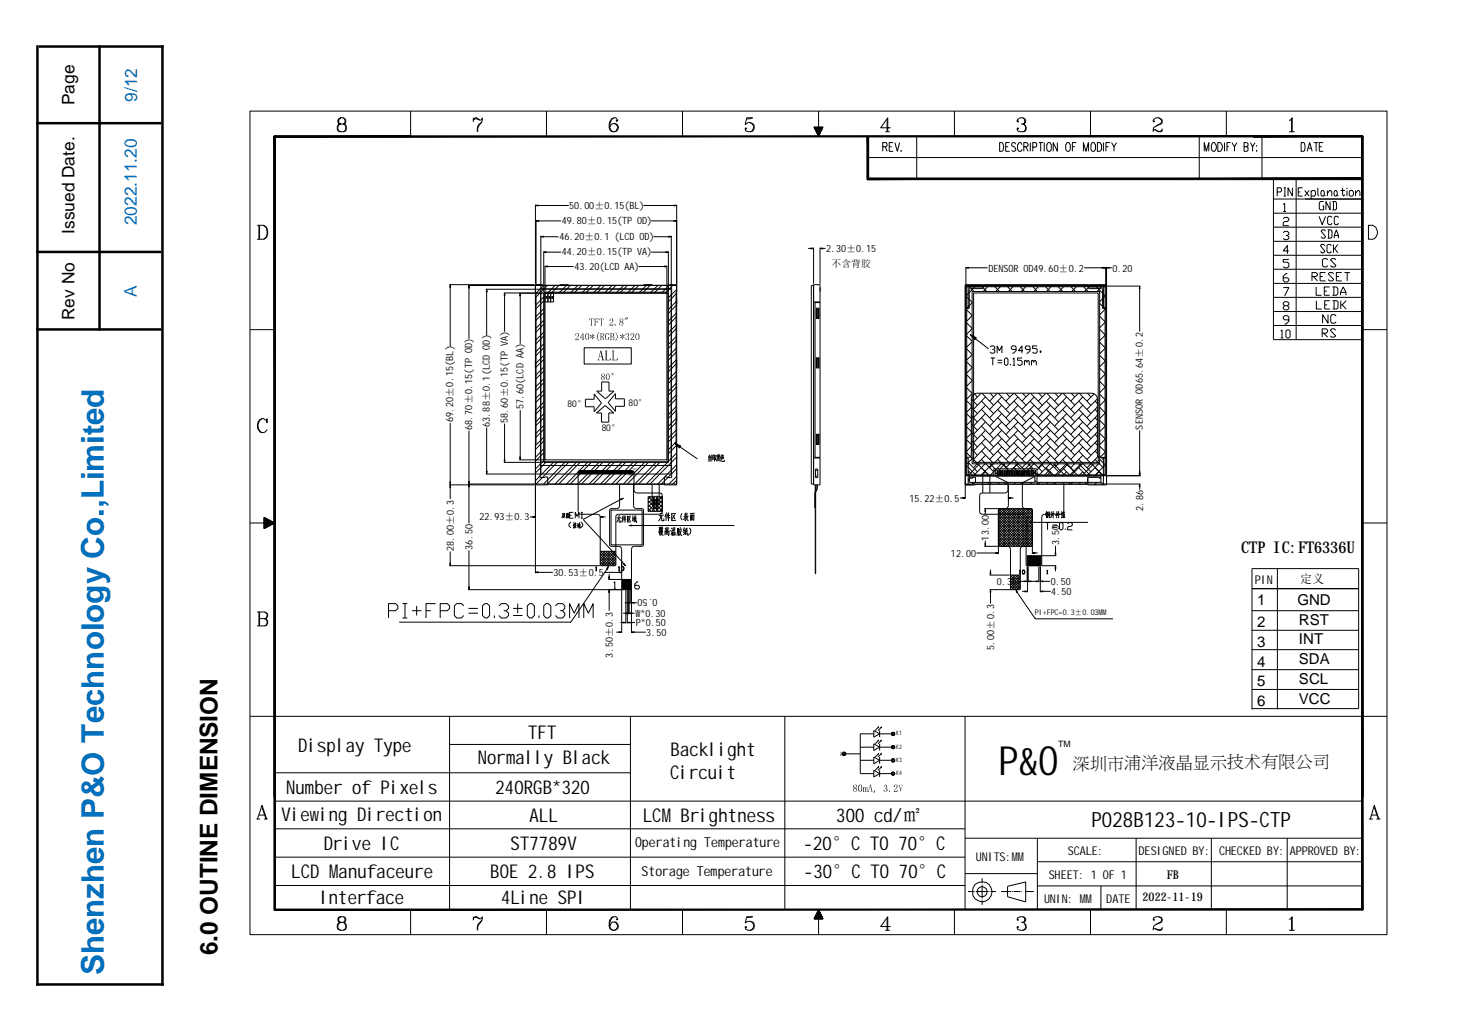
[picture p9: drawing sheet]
<svg xmlns="http://www.w3.org/2000/svg" width="297mm" height="210mm" viewBox="0 0 297 210" stroke-linecap="round" stroke-linejoin="round" font-family="sans-serif">
<defs><g id="words">
<text font-size="8.2" x="202.8" y="157.5">P&amp;O</text>
<text font-size="6.3" fill="#0070bf" x="21.1" y="198.2" transform="rotate(-90 21.1 198.2)">Shenzhen P&amp;O Technology Co.,Limited</text>
<text font-size="5" x="44.2" y="194.1" transform="rotate(-90 44.2 194.1)">6.0 OUTINE DIMENSION</text>
<text font-size="4.3" x="221.8" y="168">P028B123-10-IPS-CTP</text>
<g font-size="3.9">
<text x="60.6" y="152.7">Display Type</text>
<text x="97.1" y="155.3">Normlly Black</text>
<text x="104.8" y="155.3">a</text>
<text x="107.3" y="150.2">TFT</text>
<text x="136.3" y="153.7">Backlight</text>
<text x="58.1" y="161.4">Num</text>
<text x="63.9" y="161.4">ber of Pixels</text>
<text x="100.7" y="161.3">240RGB*320</text>
<text x="136.2" y="158.3">Circuit</text>
<text x="57.2" y="166.8">View</text>
<text x="64.9" y="166.8">ing Direction</text>
<text x="107.6" y="167.1">ALL</text>
<text x="130.6" y="167.1">LCMBrightness</text>
<text x="169.9" y="167.1">300 cd/㎡</text>
<text x="65.8" y="172.7">Drive IC</text>
<text x="103.7" y="172.8">ST7789V</text>
<text x="163.3" y="172.8">-20°CTO70°C</text>
<text x="59.2" y="178.4">LCD Mnufaceure</text>
<text x="68.8" y="178.4">a</text>
<text x="99.6" y="178.4">BOE 2.8 IPS</text>
<text x="163.4" y="178.4">-30°CTO70°C</text>
<text x="64.9" y="183.6">Interface</text>
<text x="101.8" y="183.7">4Line SPI</text>
</g>
<g font-size="3.5">
<text x="15.1" y="21.4" transform="rotate(-90 15.1 21.4)">Page</text>
<text x="15.1" y="47.6" transform="rotate(-90 15.1 47.6)">Issued Date.</text>
<text x="15.1" y="65" transform="rotate(-90 15.1 65)">Rev No</text>
<text x="218" y="156.2" transform="rotate(-1 218 156.2)">深圳市浦洋液晶显示技术有限公司</text>
</g>
<g font-size="3.5" fill="#0070bf">
<text x="27.8" y="20.7" transform="rotate(-90 27.8 20.7)">9/12</text>
<text x="27.8" y="45.8" transform="rotate(-90 27.8 45.8)">2022.11.20</text>
<text x="27.8" y="60.3" transform="rotate(-90 27.8 60.3)">A</text>
</g>
<text font-size="3.3" x="252.2" y="112.4">CTP IC:FT6336U</text>
<g font-size="3">
<text x="255.4" y="123">1</text>
<text x="263.6" y="123">GND</text>
<text x="255.4" y="127.5">2</text>
<text x="255.4" y="131.5">3</text>
<text x="263.9" y="127">RST</text>
<text x="263.9" y="131">INT</text>
<text x="255.4" y="135.4">4</text>
<text x="263.9" y="135">SDA</text>
<text x="255.4" y="139.5">5</text>
<text x="255.4" y="143.5">6</text>
<text x="263.9" y="139">SCL</text>
<text x="263.9" y="143.1">VCC</text>
</g>
<g font-size="2.8">
<text x="129" y="172.1">Operating Temerature</text>
<text x="147.3" y="172.1">p</text>
<text x="130.3" y="177.9">Storage Tem</text>
<text x="145.8" y="177.9">perature</text>
</g>
<g font-size="2.5">
<text x="255" y="118.7">PIN</text>
<text x="264.1" y="118.4">定义</text>
<text x="216.9" y="173.8">SCALE:</text>
<text x="231.3" y="173.8">DESIGNED BY:</text>
<text x="247.7" y="173.8">CHECKED BY:</text>
<text x="262.1" y="173.7">APPROVED BY:</text>
<text x="198.2" y="175">UNITS:M</text>
<text x="206.8" y="175">M</text>
<text x="213.1" y="178.6">SHEET: 1 OF 1</text>
<text x="237.1" y="178.6">FB</text>
<text x="212.1" y="183.4">UNIN: M</text>
<text x="220.6" y="183.4">M</text>
<text x="224.8" y="183.4">DATE</text>
<text x="232.1" y="183.1">2022-11-19</text>
</g>
<g font-size="2">
<text x="114.2" y="45.5">49.80±0.15(TP OD)</text>
<text x="115.6" y="42.4">50.00±0.15(BL)</text>
<text x="113.7" y="48.7">46.20±0.1 (LCD OD)</text>
<text x="114.2" y="51.9">44.20±0.15(TP VA)</text>
<text x="167.8" y="51.2">2.30±0.15</text>
<text x="116.7" y="54.8">43.20(LCD AA)</text>
<text x="168.9" y="54.2">不含背胶</text>
<text x="200.9" y="55.2">DENSOR OD49.60±0.2</text>
<text x="226" y="55.2">0.20</text>
<text x="106.3" y="83.2" transform="rotate(-90 106.3 83.2)">57.60(LCD AA)</text>
<text x="92.1" y="85.8" transform="rotate(-90 92.1 85.8)">69.20±0.15(BL)</text>
<text x="95.9" y="87.4" transform="rotate(-90 95.9 87.4)">68.70±0.15(TP OD)</text>
<text x="99.5" y="86.8" transform="rotate(-90 99.5 86.8)">63.88±0.1(LCD OD)</text>
<text x="103.2" y="86" transform="rotate(-90 103.2 86)">58.60±0.15(TP VA)</text>
<text x="232.2" y="87.3" transform="rotate(-90 232.2 87.3)">SENSOR OD65.64±0.2</text>
<text x="184.8" y="101.9">15.22±0.5</text>
<text x="97.4" y="105.8">22.93±0.3</text>
<text x="232.3" y="103.8" transform="rotate(-90 232.3 103.8)">2.86</text>
<text x="92.2" y="111.9" transform="rotate(-90 92.2 111.9)">28.00±0.3</text>
<text x="96" y="111.7" transform="rotate(-90 96 111.7)">36.50</text>
<text x="193.2" y="113.1">12.00</text>
<text x="200.9" y="109.9" transform="rotate(-90 200.9 109.9)">13.00</text>
<text x="215.2" y="110.8" transform="rotate(-90 215.2 110.8)">3.50</text>
<text x="112.5" y="117">30.53±0.5</text>
<text x="202.6" y="118.9">0.35</text>
<text x="213.5" y="118.9">0.50</text>
<text x="129.1" y="125.4">W</text>
<text x="130.2" y="125.4">*0.30</text>
<text x="133.6" y="121.8" transform="rotate(180 133.6 121.8)">0.50</text>
<text x="213.6" y="120.9">4.50</text>
<text x="129.2" y="127.2">P*0.50</text>
<text x="131.3" y="129.2">3.50</text>
<text x="124.5" y="133.6" transform="rotate(-90 124.5 133.6)">3.50±0.3</text>
<text x="202" y="132.2" transform="rotate(-90 202 132.2)">5.00±0.3</text>
</g>
<g font-size="1.9">
<text x="115.3" y="82.7">80°</text>
<text x="127.7" y="82.5">80°</text>
<text x="122.2" y="87.6">80°</text>
</g>
<text font-size="1.8" x="215" y="151.7">TM</text>
<g font-size="1.6">
<text x="210.3" y="125.1">PI+FPC=0.3±0.03M</text>
<text x="224" y="125.1">M</text>
</g>
<g font-size="1.2">
<text x="182.1" y="149.5">K1</text>
<text x="170.7" y="153.6">A</text>
<text x="182.1" y="154.8">K3</text>
<text x="182.1" y="152.2">K2</text>
<text x="182.1" y="157.5">K4</text>
</g>
<g font-size=".5">
<text x="117.4" y="95.5">1</text>
<text x="128.4" y="95.5">133</text>
<text x="117.7" y="96.8">1</text>
<text x="127.7" y="96.8">133</text>
</g>
</g></defs>
<path d="M7.6 9.2v191.1M7.9 9.5h25.4M20.2 9.2v58M33 9.2v191.1M7.4 25h25.4M7.4 51.2h25.4M7.4 66.9h25.4M7.4 200h25.9" fill="none" stroke="#000" stroke-width=".51"/>
<g fill="none" stroke="#000" stroke-width=".2">
<path d="M50.8 22.6h231v167.3h-231zM55.7 27.6h.2v.2zM55.7 27.6l.2 .2v134.1zM55.7 27.6v134.3zM55.7 27.6l.2 134.3h-.2zM55.7 27.7h.2v157zM55.7 27.7v157.2zM55.7 27.7l.2 157-.2 .2zM55.7 27.6v157.3M55.8 27.7h221v157.1h-221zM55.8 27.8l220.9-.2v.2zM55.8 27.6v.2z"/>
<path d="M55.8 27.6h221.1l-221.1 .2zM55.9 27.8l27.5-.2v.2zM55.9 27.6h27.5l-27.5 .2zM55.9 27.8v134.1zM55.9 27.7v157zM55.9 27.7v157M69.2 23.9l-.5 .5 .1 .7a1.05 1.05 0 0 0 1.5-.3l-.2-.7-.3-.2h-.6a.68 .68 0 0 0-.4 .7 .68 .68 0 0 0 .4 .6M69.2 25.2l-.4 .1a.91 .91 0 0 0 0 1.4 1.55 1.55 0 0 0 1.5-.1 .9 .9 0 0 0-.5-1.4M69.2 25.2l-.3 .1a.91 .91 0 0 0 0 1.4l.3 .1M69.8 23.9a.74 .74 0 0 1 0 1.3M69.8 25.2l.2 .1a.91 .91 0 0 1 0 1.4l-.2 .1M83.4 27.6v.2z"/>
<path d="M83.4 22.6v5.1M96.2 24.5l.3-.6h.3l.7 .5 .4-.1 .1-.4-.1 .9a2.21 2.21 0 0 0-.8 2M96.2 23.9v.9M96.3 24.3l.5-.2 .7 .3M97.9 24.8a1.86 1.86 0 0 0-.9 2M111 22.6v5.1M124.7 23.9a2.05 2.05 0 0 0-.4 2.8l.3 .1M124.8 25.1a.78 .78 0 0 1 .5 1.2l-.2 .4-.3 .1M125.3 24.4v.3l.2-.2a.79 .79 0 0 0-.8-.6 1.71 1.71 0 0 0-.5 2.8 .9 .9 0 0 0 1.2-.2 .9 .9 0 0 0-.2-1.3 .93 .93 0 0 0-1.3 .6M138.7 22.6v5.1M151.7 24.1h.6l.6-.2h-1.2l-.3 1.4a1.01 1.01 0 0 1 1.2-.4 1.01 1.01 0 0 1 .6 1.1 1.08 1.08 0 0 1-1.7 .6v-.6l.2 .1-.2 .2M152.4 24.9a.96 .96 0 0 1 .8 .9 .96 .96 0 0 1-.8 1"/>
<path d="M165.4 25.8h1.8zM165.4 25.8h.9v1.9zM165.4 25.8l.9 1.9zM166.3 25.8h.9l-.9 1.9zM166.3 22.6v3.2M167.2 25.8l-.9 1.9zM176.2 27.7h.3v8.5zM176.2 27.7v8.8zM176.2 27.7l.3 8.5-.3 .3zM176.2 36.5l100.6-.3v.3zM176.2 27.7v8.8M176.3 27.7v8.6h100.5v72.5"/>
<path d="M176.3 32h100.5M176.5 27.7v8.5zM176.5 36.2v.3h-.3zM176.5 36.2h100.3l-100.3 .3zM176.5 27.7v8.5M179.4 29.8l.8-.1v-.6l-.8-.1v1.7M179.9 26.8h.8M179.9 29.8l.3 .9M180.2 24.3v2.5M180.7 29.8h.5M181 26h-2.1l1.5-2.1v2.9M181.5 29h-.8v1.7h.8"/>
<path d="M181.8 29l.5 1.7 .5-1.7M183.1 30.5l-.1 .2h.2M186.3 27.7v8.6M193.9 22.6v5.1M203.1 29h.4a1.26 1.26 0 0 1 .2 1.7h-.6zM204.3 29.8h.5M205.1 29h-.8v1.7h.8M206.4 29.3l-.4-.3-.4 .1v.2v.3l.5 .3 .3 .3-.2 .5a.46 .46 0 0 1-.6-.2M206.7 24.5l.3 .2h-.3a.87 .87 0 0 1 .9-.8 .87 .87 0 0 1 .8 .9l-.2 .3-.7 .1M207.7 29.4a.51 .51 0 0 0-.6-.4l-.4 .4v.9a.47 .47 0 0 0 .8 .4l.2-.4M207.8 23.9a.85 .85 0 0 1 .3 1.2l-.3 .1a.84 .84 0 0 1 .7 .6 .84 .84 0 0 1-.3 .9 1.62 1.62 0 0 1-1.5-.1v-.6l.3 .1-.3 .2M208 29.8h.6l.3-.3-.3-.5h-.6v1.7"/>
<path d="M208.2 25.4a.84 .84 0 0 1-.1 1.3l-.3 .1M208.4 29.8l.5 .9M209.3 29v1.7M209.8 29.9l.8-.1v-.7l-.8-.1v1.7M211.1 29h.8M211.4 29v1.7M212.2 29v1.7M212.9 29.1l.4-.1 .3 .4v.9l-.3 .4h-.3l-.3-.4v-.9zM214.8 29v1.7l-.8-1.7v1.7M216.7 29.1l.2-.1a.51 .51 0 0 1 .6 .4v.9a.47 .47 0 0 1-.8 .4l-.2-.4v-.9zM217.9 29.8h.5M218.7 29h-.8v1.7"/>
<path d="M220.1 30.7v-1.7l.5 1.7 .5-1.7v1.7M221.6 22.6v5.1M221.9 29.1v-.1a.52 .52 0 0 1 .7 .4v.9a.47 .47 0 0 1-.7 .4l-.3-.4v-.9zM223 29l.6 .1 .2 .3v.9l-.4 .4h-.4zM224.2 29v1.7M224.7 29.8h.5M225.5 29h-.8v1.7M225.8 29l.5 .8 .6-.8M226.3 29.8v.9M234.4 24.5l.2 .2h-.3a.9 .9 0 0 1 1.1-.8 .9 .9 0 0 1 .6 1.2l-.4 .2a1.65 1.65 0 0 0-1.3 1v.5M235.4 23.9l.6 .6v.3l-.2 .3-.9 .5M236.1 26.3l-.1 .3-.3 .1h-.4l-.6-.4h-.3l-.1 .3"/>
<path d="M236.1 26.1l-.1 .6-.2 .1h-.5l-.6-.5M243.7 27.7v8.6M244.7 30.7v-1.7l.4 1.7 .5-1.7v1.7M246.3 29.1l.2-.1a1 1 0 0 1 .3 1.7h-.1a.53 .53 0 0 1-.6-.6zM247.4 29h.4a.93 .93 0 0 1 .6 1 .93 .93 0 0 1-1 .7zM248.8 29v1.7M249.2 22.6v5.1M249.3 29.8h.4M250 29h-.7v1.7M250.3 29l.5 .8 .5-.8M250.8 29.8v.9M252.8 29.8l.8-.1v-.5l-.4-.2h-.4v1.7h.4l.4-.2v-.5l-.4-.2"/>
<path d="M254.1 29l.4 .8 .5-.8M254.5 29.8v.9M254.7 27.8l22-.2v.2zM254.7 27.6v.2zM254.7 27.6h22.2l-22.2 .2zM255.3 29.6l.1 .1zM255.3 30.5v.2zM256.4 27.7v8.6M258.7 36.5v32.5h18.1M259.5 39h.7l.2-.3v-.3l-.2-.2h-.7v1.6M260.8 39.8h.5M260.8 38.2h.5"/>
<path d="M261.1 38.2v1.6M261.9 24.5l.3-.1 .3-.5v2.9M261.9 26.8h1.1M262.4 24.1v2.7M262.6 38.2v1.6l-.9-1.6v1.6M263.3 36.5v32.5M263.8 39h.4M264.4 29l.6 .1a1.33 1.33 0 0 1-.2 1.6h-.4zM264.7 38.2h-.9v1.6h.9M265.1 38.7l.9 1.1M265.6 30.7l.5-1.7 .5 1.7M265.8 30.1h.6"/>
<path d="M266 38.7l-.9 1.1M266.4 39l.2-.3h.5l.2 .3v.6l-.2 .2h-.7M266.4 38.7v1.7M266.9 29h.9M267.4 29v1.7M267.7 38.2v1.4l.3 .2M268 29.8h.5M268.6 38.7h.2l.3 .3v.6l-.3 .2h-.2l-.2-.2v-.6zM268.8 29h-.8v1.7h.8M269.1 39.6l.2 .2M269.7 39.3l.5-.6h.2l.2 .3v.8M269.7 38.7v1.1"/>
<path d="M271.3 38.7h.2l.2 .3v.6l-.2 .2h-.2l-.3-.2v-.6zM271.7 39.6l.2 .2M272.4 38.7h.8M272.8 38.2v1.4l.2 .2 .2-.2M273.7 38.2v.2M273.7 38.7v1.1M274.3 38.7h.5l.2 .3v.6l-.2 .2h-.5l-.2-.2v-.6zM275.4 39.3l.5-.6h.2l.2 .3v.8M275.4 38.7v1.1M276.7 27.8v134.1zM276.7 27.8l.2 134.1h-.2zM276.7 27.8l.2-.2v134.3z"/>
<path d="M276.7 27.6h.2l-.2 .2zM276.7 27.8v156.9zM276.7 27.8l.2 157.1-.2-.2zM276.7 27.8l.2-.2v157.3zM276.7 27.8v156.9M276.8 36.2v.3zM276.9 27.6v134.3zM276.9 27.6v157.3zM276.9 27.6v157.3M52.2 45.8h1.3a1.68 1.68 0 0 1 .7 2.4l-.7 .4h-1.3M52.6 45.8v2.8M52.7 45.8v2.8"/>
<path d="M53.5 45.8a1.74 1.74 0 0 1 0 2.8M91.3 57.8h17.3M91.5 57.8l.1 .6h-.2zM91.5 58.4v12M95.1 58h42.3l.1 .1M95.3 58l.1 .6h-.2zM95.3 58.6v10.2M98.7 58.8h11M98.9 58.8l.1 .5h-.2zM98.9 59.3v8.9M102.3 59.5h8M102.5 59.5l.1 .6h-.2z"/>
<path d="M105.5 59.6h5.1M105.7 59.6l.1 .5h-.2zM108.8 41.8l.5-.1v.1zM108.8 58.1l.1-.1-.1 .1M108.8 41.6v16.1M108.8 59.3h.1v30.9M108.9 44.9l.6-.1v.2zM108.9 44.7v13.1M109.3 41.8h6.3M109.5 44.9h4.5M109.8 59.5v-.9h26.7l-.1 .9M109.9 48.1l.5-.1v.2z"/>
<path d="M109.9 47.9v10.7M109.9 58.8h26.5v37.5h-26.5zM110.4 48.1h3.1M110.4 58l-1.6 1.7M110.5 59.5h25.3v34.5h-25.3zM110.5 51.2h.5v.1zM110.5 51.1v8.3M110.6 59.4h25.1v34.4h-25.1zM110.7 54.2l.6-.2v.2zM110.7 59.6h.6v1.8h-.6zM110.7 59.6h24.8v33.8h-24.8zM110.7 54v5.5"/>
<path d="M111 51.2h3M111.2 58l-2.4 2.5M111.3 54.2h5.3M111.3 59.6h.6v1.8h-.6zM111.9 59.6h.6v1.8h-.6zM112.8 58l-1.5 1.5M113.5 58l-1.5 1.5M113.7 58v-.2h1.8v.2M115.1 58l-1.5 1.5M115.9 58l-1.5 1.5M117.4 58l-1.5 1.5M118.1 58l-1.4 1.5"/>
<path d="M119.7 58l-1.5 1.5M120.5 58l-1.5 1.5M122 58l-1.4 1.5M122.8 58l-1.5 1.5M124.3 58l-1.5 1.5M125.1 58l-1.5 1.5M126.7 58l-1.5 1.5M127.5 58l-1.6 1.5M129 58l-1.5 1.5M129.7 54.2h5.3M129.7 58l-1.4 1.5M130.7 41.8h6.2"/>
<path d="M130.8 58v-.2h1.7v.2M131.3 58l-1.5 1.5M132.1 58l-1.5 1.5M132.3 51.2h2.9M132.3 44.9h4.6M132.7 48.1h3.1M133.6 58l-1.5 1.5M134.4 58l-1.5 1.5M135 54l.5 .2h-.5zM135.2 51.2h.6l-.6 .1zM135.5 54v5.5M135.8 51.1v8.3"/>
<path d="M135.8 48l.6 .1-.6 .1zM135.9 58l-1.5 1.5M136.4 47.9v10.7M136.7 58l-1.5 1.5M136.9 41.7l.6 .1h-.6zM136.9 44.8l.6 .1-.6 .1zM137.5 57.8h-1.5v.2h-25.8v-.2h-1.4v58.7M137.5 41.6v56.9h-2.5v-1.6l1.5 .1-.1-.8M137.5 59.3h-.1v30.9M137.5 58.8l-1.7 1.7M137.5 59.6l-1.7 1.7M164.2 50.5h.5"/>
<path d="M164.7 50.4l.6 .1-.6 .1zM165.3 50.3v7.4M165.3 58h-.5v40.4h.5M166.6 50.5l.6-.1v.2zM166.6 50.3v7.4M167.2 50.5h.5M196.1 58.1l.1-.1h28.6v.1M196.2 58.1h28.5v38.6h-28.5zM196.2 54.4l.6-.1v.2zM196.2 54.2v3.7M196.4 58.3h28.1v38.2h-13.8v-1.2h-8.8v1.2h-5.5zM196.8 54.4h3.8"/>
<path d="M197 58.3l.9 .9M197.5 59.2h25.9v35h-25.9zM197.8 59.5h25.3v34.5h-25.3zM198.1 58.3l-1.7 1.7M199.6 58.3v-.5h-3.5v43.6M199.6 58h.2M199.6 58.3l.9 .9M199.8 58.3h-3.1v4.4M200.6 58.3l-.8 .9M202.1 58.3l1 .9M203.2 58.3l-.9 .9M204.7 58.3l.9 .9"/>
<path d="M205.8 58.3l-.9 .9M207.3 58.3l.9 .9M208.4 58.3l-.9 .9M209.9 58.3l.9 .9M210.9 58.3l-.9 .9M212.4 58.3l.9 .9M213.5 58.3l-.9 .9M215 58.3l.9 .9M216.1 58.3l-.9 .9M217.6 58.3l.9 .9M218.7 58.3l-1 .9M220.2 58.3l.9 .9"/>
<path d="M220.3 54.4h3.8M221.2 58.3h3v4.4M221.2 58h.1M221.3 58.3l-1 .9M222.7 58.3l1.8 1.8M223.8 58.3l-.9 .9M224.1 54.3l.6 .1-.6 .1zM224.7 54.2v3.7M224.8 54.4l.6-.1v.2zM224.8 57.8h-3.5v.5M224.8 54.2v44.3h-3.8v-.1h-22.8v.1h-2.1M224.9 58.1h6.8"/>
<path d="M225.4 54.4h.5M231.5 58.1l.1 .6h-.1zM231.5 58.7v8.7M258.7 40.4h18.1M258.7 43.3h18.1M258.7 46.2h18.1M258.7 49h18.1M258.7 51.9h18.1M258.7 54.7h18.1M258.7 57.6h18.1M260.7 41.6l.3-.3v1.7M260.7 44.5l.3-.3h.6l.3 .3v.2l-.3 .3h-.6l-.3 .3v.6h1.2"/>
<path d="M260.7 47.3l.3-.3h.6l.3 .3v.3l-.3 .3h-.3M260.7 58.4h1.2l-.9 1.7M260.7 43h.6M261.6 47.9l.3 .2v.3l-.3 .3h-.6l-.3-.3M261.6 55.6h-.3l-.6 .5v.9l.3 .3h.6l.3-.3v-.3l-.3-.3h-.9M261.9 51h-1.2l.9-1.1v1.7M261.9 52.7h-1.2v.6h.9l.3 .3v.6l-.3 .2h-.6l-.3-.2M266.6 56.2h.8l.3-.3v-.3l-.3-.2h-.8v1.7M266.9 56.2l.8 .9M267.4 58.3v1.7h1.1M268 44l.6 1.6 .7-1.6M268.2 56.2h.6"/>
<path d="M268.9 41h-.6l-.3 .2v1.2l.3 .2h.6v-.8h-.2M269.1 59.2h.5M269.2 49.9l-.3-.2h-.4l-.2 .2 .9 1.2-.3 .3h-.4l-.2-.3M269.3 47l-.2-.3h-.5l-.2 .3 .9 1.1-.2 .3h-.5l-.2-.3M269.3 55.4h-1.1v1.7h1.1M269.7 46.7h.7l.2 .3v1.1l-.2 .3h-.7M269.8 52.8l-.3-.3h-.5l-.3 .3v1.1l.3 .3h.5l.3-.3M269.9 46.7v1.7M270.2 58.3h-1.1v1.7h1.1M270.2 41v1.6l-.8-1.6v1.6M270.5 49.9l-.2-.2h-.5l-.2 .2v1.2l.2 .3h.5l.2-.3M270.6 44.2l-.2-.2h-.4l-.3 .2v1.2l.3 .2h.4l.2-.2"/>
<path d="M270.7 41h.6l.3 .2v1.2l-.3 .2h-.6M270.7 58.3h.8l.3 .3v1.1l-.3 .3h-.8M270.9 41v1.6M270.9 49.7v1.7M271 55.6l-.3-.2h-.6l-.2 .2 1.1 1.2-.3 .3h-.6l-.2-.3M271 58.3v1.7M271.1 48.4v-.5l.4-1.2 .4 1.2v.5M271.1 47.9h.8M271.2 50.5l.6 .9M271.4 52.8l-.2-.3h-.6l-.3 .3 1.1 1.1-.2 .3h-.6l-.3-.3M271.5 56.2h.6M271.8 49.7l-.6 .8h-.3"/>
<path d="M272 44.2l-.3-.2h-.4l-.2 .2v1.2l.2 .2h.4l.3-.2M272.4 59.4h1.1M272.6 55.4h-1.1v1.7h1.1M273.2 55.4h1.1M273.7 55.4v1.7M278 45.8h.9a1.49 1.49 0 0 1 .9 1.8 1.49 1.49 0 0 1-1.8 1zM50.8 67h5M102.5 60.1v7.3M105.7 60.1v9.8M108.8 73.1h.1M108.8 74.9h.1M108.8 60.6h.1"/>
<path d="M108.8 61.8h.1M108.8 68h.1M110.5 60.3l-1.7 1.8M110.5 62.7l-1.7 1.7M110.5 65.1l-1.7 1.7M110.5 67.5l-1.7 1.7M110.5 69.9l-1.7 1.7M110.5 72.2l-1.7 1.7M110.5 74.6l-1.7 1.7M110.5 77l-1.7 1.7M110.5 79.3l-1.7 1.7M110.5 61.1l-1.7 1.7"/>
<path d="M110.5 63.5l-1.7 1.7M110.5 65.9l-1.7 1.7M110.5 68.3l-1.7 1.7M110.5 70.7l-1.7 1.7M110.5 73l-1.7 1.7M110.5 75.4l-1.7 1.7M110.5 77.8l-1.7 1.7M110.9 60.5l.3-.2h-.3v.4M111 60.5l.2 .2M111.7 60.3h-.2l.1 .4 .1-.1v-.1M112.1 60.5l.2-.1v-.1h-.2v.4h.2v-.2M118.7 70.7h9.6v3.3h-9.6z"/>
<path d="M122.2 77.6h1.5v1.9h1l-1.7 1.5-1.8-1.5h1zM125 80v1h1.9v1.6h-1.9v1l-1.4-1.8zM137.4 73.1h.1M137.4 74.9h.1M137.4 60.6h.1M137.4 61.8h.1M137.5 61.2l-1.7 1.7M137.5 63.6l-1.7 1.6M137.5 65.9l-1.7 1.7M137.5 68.3l-1.7 1.7M137.5 70.7l-1.7 1.7M137.5 73l-1.7 1.8"/>
<path d="M137.5 75.4l-1.7 1.7M137.5 77.8l-1.7 1.7M137.5 61.9l-1.7 1.8M137.5 64.3l-1.7 1.8M137.5 66.7l-1.7 1.7M137.5 69.1l-1.7 1.7M137.5 71.5l-1.7 1.7M137.5 73.8l-1.7 1.7M137.5 76.2l-1.7 1.7M137.5 78.6l-1.7 1.7M165.3 61.4h1.3M165.6 61.5h1v31.4h-1z"/>
<path d="M165.8 72.7h.6v2.1h-.6zM165.8 62.6h.6v2.1h-.6zM165.9 72.8h.4v1.8h-.4zM165.9 62.8h.4v1.7h-.4zM166.1 62.8v1.7M166.1 72.8v1.8M166.6 61.5v-3.7h-1.3v40.7h1.3v-5.4h-1.3M196.1 62.7h.8l.1-4 2.8-.1v-.8h21.4v.8l2.8 .1v4h.8M196.1 62.5h.6M196.2 62.5v.2M196.4 63l1.1 1.1M196.4 73.5l1.1 1.2-1.1 1.1"/>
<path d="M196.4 78.8l1.1 1.1M196.4 76.2l1.1 1.1M196.4 70.9l1.1 1.1M196.4 68.3l1.1 1.1M196.4 65.6l1.1 1.1M196.4 60.3l1.1 1.1M197.1 68l1.3 .6-.3 .4zM197.5 61.5l-1.1 1.1M197.5 64.1l-1.1 1.1M197.5 66.8l-1.1 1.1M197.5 69.4l-1.1 1.1M197.5 72.1l-1.1 1.1"/>
<path d="M197.5 77.4l-1.1 1.1M197.5 80l-1.1 1.1M198.2 68.8l2.7 2.1M199.3 79.9l-1.5 1.6M199.5 79.9l2.4 2.5M201.2 70.5l.2-.2h.5l.2 .2v.3l-.5 .2M201.2 79.9l.7 .8M201.2 72.7h1M201.7 72.7v1.5M201.9 71l.2 .3v.2l-.2 .3h-.5l-.2-.3M202.6 71.8v-1.5l.5 1 .5-1v1.5M202.6 79.9l-1.5 1.6"/>
<path d="M202.7 73.2h.9M202.7 73.7h.9M202.8 79.9l2.4 2.5M204.1 73l.2-.3h.3l.2 .3v1l-.2 .2h-.3l-.2-.2zM204.5 79.9l.7 .8M205.3 74v.2M205.8 73l.2-.3v1.5M205.8 74.2h.4M205.9 79.9l-1.5 1.6M206.1 79.9l2.4 2.5M206.4 71h-.7l-.2-.2 .2-.5h.5l.2 .2v.8l-.5 .5h-.2M207.7 72.7h-1v.5h.7l.3 .3v.5l-.3 .2h-.4l-.3-.2"/>
<path d="M207.7 79.9l.8 .8M207.8 71.3h-.9l.7-1v1.5M208.1 73.5l.3-.3 .2 .3v.2M208.1 73.2v1M208.6 73.5l.3-.3 .2 .3v.7M209.2 79.9l-1.6 1.6M209.3 71h-.7l-.3-.2v-.3l.3-.2h.5l.2 .2v.8l-.5 .5h-.2M209.4 79.9l2.4 2.5M209.6 73.5l.2-.3 .2 .5M209.6 73.2v1M210 73.5l.3-.3 .3 .3v.7M210.7 70.3h-.9v.5h.7l.2 .2v.5l-.2 .3h-.5l-.2-.3"/>
<path d="M211 79.9l.8 .8M211.4 71.3v.2zM211.4 71.4h.1M211.5 71.4l-.2 .3M212.5 79.9l-1.6 1.6M212.7 79.9l2.4 2.5M214.3 79.9l.8 .8M215.8 79.9l-1.6 1.6M216 79.9l2.4 2.5M217.6 79.9l.8 .8M219.1 79.9l-1.6 1.6M219.3 79.9l2.3 2.5"/>
<path d="M220.9 79.9l.7 .8M223.4 77.5l1.1 1.1M223.4 74.8l1.1 1.1M223.4 72.2l1.1 1.1M223.4 69.5l1.1 1.2M223.4 66.9l1.1 1.1M223.4 64.3l1.1 1.1M223.4 61.7l1.1 1.1M224.2 62.5h.6M224.5 60.2l-1.1 1.1M224.5 62.8l-1.1 1.2M224.5 65.5l-1.1 1.1"/>
<path d="M224.5 68.1l-1.1 1.1M224.5 70.8l-1.1 1.1M224.5 73.4l-1.1 1.1M224.5 76l-1.1 1.2M224.5 78.7l-1.1 1.1M224.7 62.5v.2M258.7 60.4h18.1M258.7 63.3h18.1M258.7 66.1h18.1M260.2 67.3l.3-.3v1.7M260.2 68.7h.5M261 62.1l-.3-.2v-.3l.3-.3h.6l.3 .3v.3l-.3 .2h-.6l-.3 .3v.3l.3 .3h.6l.3-.3v-.3l-.3-.3"/>
<path d="M261.3 67.3l.3-.3h.2l.3 .3v1.1l-.3 .3h-.2l-.3-.3zM261.9 65h-.9l-.3-.3v-.3l.3-.3h.6l.3 .3v.9l-.6 .5h-.3M267.4 61.1v1.7h1.1M268.6 67.7h.8l.3-.3v-.3l-.3-.3h-.8v1.7M268.9 67.7l.8 .8M269.1 61.9h.5M269.8 63.9v1.8l-1.1-1.8v1.8M270.2 61.1h-1.1v1.7h1.1M270.7 61.1h.9l.3 .3v1.1l-.3 .3h-.9M271 61.1v1.7M271.4 67.1l-.3-.3h-.5l-.3 .3 1.1 1.2-.3 .2h-.5l-.3-.2M271.5 64.2l-.3-.3h-.6l-.2 .3v1.2l.2 .3h.6l.3-.3"/>
<path d="M272.4 60v-.6l.5-1.1 .6 1.1v.6M272.4 61.1v1.7M272.7 61.9l.8 .9M273.5 61.1l-.8 .8h-.3M276.8 67h5M53.2 85.1a1.63 1.63 0 0 0 0 2.8M54.2 85.5l.1 .4v-.8l-.1 .4a1.03 1.03 0 0 0-1.2-.4 1.03 1.03 0 0 0-.7 1.1 1.32 1.32 0 0 0 1.2 1.7l.4-.1 .4-.5M91.3 98.5h17.3M91.4 97.9h.2l-.1 .6zM91.5 98.5l.1 .6h-.2zM91.5 86v11.9M91.5 99.1v2.3"/>
<path d="M95.2 97.8h.2l-.1 .6zM95.3 98.4l.1 .5h-.2zM95.3 87.5v10.3M95.3 98.9v7.5M98.7 96.3h11M98.8 95.7h.2l-.1 .6zM98.9 86.9v8.8M102.3 94h8M102.4 93.4h.2l-.1 .6zM102.5 86.1v7.3M105.5 93.4h5.1M105.6 92.9h.2l-.1 .5z"/>
<path d="M105.7 83.3v9.6M108.8 83.8h.1M108.8 85.6h.1M109.9 96.2h-.1v.8l1.5-.1v1.6h-2.5M109.9 94.6h26.5M110.5 81.7l-1.7 1.8M110.5 84.1l-1.7 1.7M110.5 86.5l-1.7 1.7M110.5 88.8l-1.7 1.8M110.5 91.2l-1.7 1.7M110.5 93.6l-1.7 1.7M110.5 80.2l-1.7 1.6"/>
<path d="M110.5 82.5l-1.7 1.7M110.5 84.9l-1.7 1.7M110.5 87.3l-1.7 1.7M110.5 89.6l-1.7 1.7M110.5 92l-1.7 1.7M110.9 94l-2.1 2.1M111.3 98.4h23.7M112.4 94l-3.6 3.7M113.2 94l-4.3 4.4-.1-.1M114.8 94l-4.4 4.4M115.5 94l-4.3 4.4M117.1 94l-4.3 4.4"/>
<path d="M117.5 95.7h11.3v3.9l.2 .4 .4 .2h4.6a.48 .48 0 0 1 .6 .6v3.1a.51 .51 0 0 1-.6 .6h-8.3a.52 .52 0 0 0-.6 .6v9.8h-.1h-3.1v-9.8a.58 .58 0 0 0-.5-.6h-3.3a.58 .58 0 0 1-.6-.6zM117.5 96h.3M117.6 95.8l.1 .1zM117.8 95.6v.6zM117.8 95.7v.5zM117.8 94l-4.3 4.4M117.9 95.6v.6zM117.9 95.7v.5zM118 95.6v.6zM118 95.7v.5zM118.1 95.6v.6zM118.1 95.7v.5z"/>
<path d="M118.1 95.6l.1 .6zM118.1 95.7l.1 .5zM118.2 95.6l.1 .6zM118.2 95.7l.1 .5zM118.3 95.6v.6zM118.3 95.7v.5zM118.3 95.6l.1 .6zM118.3 95.7l.1 .5zM118.4 95.6l.1 .6zM118.4 95.7l.1 .5zM118.5 95.6l.1 .6zM118.5 95.7l.1 .5z"/>
<path d="M118.6 95.6v.6zM118.6 95.7v.5zM118.7 95.6v.6zM118.7 95.7v.5zM118.8 95.6v.6zM118.8 95.7v.5zM118.9 95.6v.6zM118.9 95.7v.5zM118.9 95.6l.1 .6zM118.9 95.7l.1 .5zM118.9 81.1h1.8v-1l1.5 1.8-1.5 1.8v-1.1h-1.8zM119 95.6l.1 .6z"/>
<path d="M119 95.7l.1 .5zM119.1 95.6v.6zM119.1 95.7v.5zM119.2 95.6v.6zM119.2 95.7v.5zM119.2 95.6l.1 .6zM119.2 95.7l.1 .5zM119.3 95.6l.1 .6zM119.3 95.7l.1 .5zM119.4 94l-4.3 4.4M119.4 95.6l.1 .6zM119.4 95.7l.1 .5z"/>
<path d="M119.5 95.6v.6zM119.5 95.7v.5zM119.6 95.6v.6zM119.6 95.7v.5zM119.7 95.6v.6zM119.7 95.7v.5zM119.7 95.6l.1 .6zM119.7 95.7l.1 .5zM119.8 95.6l.1 .6zM119.8 95.7l.1 .5zM119.9 95.6v.6zM119.9 95.7v.5z"/>
<path d="M120 95.6v.6zM120 95.7v.5zM120 95.6l.1 .6zM120 95.7l.1 .5zM120.1 95.6l.1 .6zM120.1 95.7l.1 .5zM120.1 94l-4.2 4.4M120.2 95.6l.1 .6zM120.2 95.7l.1 .5zM120.3 95.6v.6zM120.3 95.7v.5zM120.4 95.6v.6z"/>
<path d="M120.4 95.7v.5zM120.5 95.6v.6zM120.5 95.7v.5zM120.6 95.6v.6zM120.6 95.7v.5zM120.6 95.6l.1 .6zM120.6 95.7l.1 .5zM120.7 95.6v.6zM120.7 95.7v.5zM120.8 95.6v.6zM120.8 95.7v.5zM120.8 95.6l.1 .6z"/>
<path d="M120.8 95.7l.1 .5zM120.9 95.6l.1 .6zM120.9 95.7l.1 .5zM121 95.6l.1 .6zM121 95.7l.1 .5zM121.1 95.6v.6zM121.1 95.7v.5zM121.2 95.6v.6zM121.2 95.7v.5zM121.2 83.9l1.8-1.5 1.7 1.5h-1v1.9h-1.5v-1.9zM121.3 95.6v.6zM121.3 95.7v.5z"/>
<path d="M121.4 95.6v.6zM121.4 95.7v.5zM121.4 95.6l.1 .6zM121.4 95.7l.1 .5zM121.5 95.6l.1 .6zM121.5 95.7l.1 .5zM121.6 95.6v.6zM121.6 95.7v.5zM121.7 95.6v.6zM121.7 95.7v.5zM121.7 94l-4.3 4.4M121.7 95.6l.1 .6z"/>
<path d="M121.7 95.7l.1 .5zM121.8 95.6l.1 .6zM121.8 95.7l.1 .5zM121.9 95.6v.6zM121.9 95.7v.5zM122 95.6v.6zM122 95.7v.5zM122.1 95.6v.6zM122.1 95.7v.5zM122.2 95.6v.6zM122.2 95.7v.5zM122.3 95.6l.1 .6z"/>
<path d="M122.3 95.7l.1 .5zM122.4 95.6v.6zM122.4 95.7v.5zM122.5 95.6v.6zM122.5 95.7v.5zM122.5 94l-4.4 4.4M122.5 95.6l.1 .6zM122.5 95.7l.1 .5zM122.6 95.6l.1 .6zM122.6 95.7l.1 .5zM122.7 95.6l.1 .6zM122.7 95.7l.1 .5z"/>
<path d="M122.8 95.6v.6zM122.8 95.7v.5zM122.9 95.6v.6zM122.9 95.7v.5zM123 95.6v.6zM123 95.7v.5zM123.1 95.6v.6zM123.1 95.7v.5zM123.2 95.6v.6zM123.2 95.7v.5zM123.3 95.6v.6zM123.3 95.7v.5z"/>
<path d="M123.3 95.6l.1 .6zM123.3 95.7l.1 .5zM123.4 95.6l.1 .6zM123.4 95.7l.1 .5zM123.5 95.6l.1 .6zM123.5 95.7l.1 .5zM123.6 95.6v.6zM123.6 95.7v.5zM123.7 95.6v.6zM123.7 95.7v.5zM123.7 95.6l.1 .6zM123.7 95.7l.1 .5z"/>
<path d="M123.8 95.6l.1 .6zM123.8 95.7l.1 .5zM123.9 95.6v.6zM123.9 95.7v.5zM124 95.6v.6zM124 95.7v.5zM124 94l-4.3 4.4M124.1 95.6v.6zM124.1 95.7v.5zM124.1 95.6l.1 .6zM124.1 95.7l.1 .5zM124.2 95.6l.1 .6z"/>
<path d="M124.2 95.7l.1 .5zM124.3 95.6l.1 .6zM124.3 95.7l.1 .5zM124.4 95.6v.6zM124.4 95.7v.5zM124.5 95.6v.6zM124.5 95.7v.5zM124.6 95.6v.6zM124.6 95.7v.5zM124.6 95.6l.1 .6zM124.6 95.7l.1 .5zM124.7 95.6v.6z"/>
<path d="M124.7 95.7v.5zM124.8 95.6v.6zM124.8 95.7v.5zM124.8 94l-4.3 4.4M124.9 95.6v.6zM124.9 95.7v.5zM125 95.6v.6zM125 95.7v.5zM125 95.6l.1 .6zM125 95.7l.1 .5zM125.1 95.6l.1 .6zM125.1 95.7l.1 .5z"/>
<path d="M125.2 95.6l.1 .6zM125.2 95.7l.1 .5zM125.3 95.6v.6zM125.3 95.7v.5zM125.4 95.6v.6zM125.4 95.7v.5zM125.4 95.6l.1 .6zM125.4 95.7l.1 .5zM125.5 95.6v.6zM125.5 95.7v.5zM125.6 95.6v.6zM125.6 95.7v.5z"/>
<path d="M125.7 95.6v.6zM125.7 95.7v.5zM125.8 95.6v.6zM125.8 95.7v.5zM125.8 95.6l.1 .6zM125.8 95.7l.1 .5zM125.9 98.4l-.1 4.6-.3 .3h-1.4l-.2 .3v7.1l.2 .3h1.6a.58 .58 0 0 1 .6 .6l.1 8.2M125.9 95.6l.1 .6zM125.9 95.7l.1 .5zM126 95.6l.1 .6zM126 95.7l.1 .5zM126.1 95.6v.6z"/>
<path d="M126.1 95.7v.5zM126.2 95.6v.6zM126.2 95.7v.5zM126.2 95.6l.1 .6zM126.2 95.7l.1 .5zM126.3 95.6l.1 .6zM126.3 95.7l.1 .5zM126.3 94l-4.3 4.4M126.4 95.6v.6zM126.4 95.7v.5zM126.5 95.6v.6zM126.5 95.7v.5z"/>
<path d="M126.6 95.6v.6zM126.6 95.7v.5zM126.6 95.6l.1 .6zM126.6 95.7l.1 .5zM126.7 95.6l.1 .6zM126.7 95.7l.1 .5zM126.8 95.6l.1 .6zM126.8 95.7l.1 .5zM126.9 95.6v.6zM126.9 95.7v.5zM127 95.6v.6zM127 95.7v.5z"/>
<path d="M127 95.6l.1 .6zM127 95.7l.1 .5zM127.1 95.6l.1 .6zM127.1 95.7l.1 .5zM127.1 94l-4.3 4.4M127.2 95.6v.6zM127.2 95.7v.5zM127.3 95.6v.6zM127.3 95.7v.5zM127.4 95.6v.6zM127.4 95.7v.5zM127.5 95.6v.6z"/>
<path d="M127.5 95.7v.5zM127.5 95.6l.1 .6zM127.5 95.7l.1 .5zM127.6 95.6l.1 .6zM127.6 95.7l.1 .5zM127.7 95.6v.6zM127.7 95.7v.5zM127.7 95.6l.1 .6zM127.7 95.7l.1 .5zM127.8 95.6l.1 .6zM127.8 95.7l.1 .5zM127.9 95.6l.1 .6z"/>
<path d="M127.9 95.7l.1 .5zM128 95.6v.6zM128 95.7v.5zM128.1 95.6v.6zM128.1 95.7v.5zM128.2 95.6v.6zM128.2 95.7v.5zM128.3 95.6v.6zM128.3 95.7v.5zM128.3 95.6l.1 .6zM128.3 95.7l.1 .5zM128.4 95.6v.6z"/>
<path d="M128.4 95.7v.5zM128.4 96h.4M128.6 95.8v.1zM128.6 94l-4.3 4.4M128.7 98.4v4.4a.58 .58 0 0 0 .6 .5h1.2l.3 .3v7.1l-.3 .3h-1.6a.58 .58 0 0 0-.6 .6v17M129.4 94l-4.3 4.4M131 94l-4.4 4.4M131.7 94l-4.2 4.4M132.5 98.4v4.2h1.4v-4.2M133.3 94l-4.3 4.4M134.1 94l-4.4 4.4M135.6 94l-4.3 4.4"/>
<path d="M137 90l1.3 .6-.3 .4zM137.4 90.1h.1M137.4 83.8h.1M137.4 85.6h.1M137.5 98.3l-42.4 .1M137.5 80.2l-1.7 1.7M137.5 82.5l-1.7 1.8M137.5 84.9l-1.7 1.7M137.5 87.3l-1.7 1.7M137.5 89.7l-1.7 1.7M137.5 92l-1.7 1.7M137.5 94.4l-3.9 4"/>
<path d="M137.5 96.8l-1.6 1.6M137.5 81l-1.7 1.6M137.5 83.3l-1.7 1.7M137.5 85.7l-1.7 1.7M137.5 88.1l-1.7 1.7M137.5 90.5l-1.7 1.7M137.5 92.9l-5.4 5.5M137.5 95.2l-3.1 3.2M137.5 97.6l-.8 .8M138.2 90.8l3.5 2.4M144.2 92.4l-.2 .5M144.2 92.9l-.3 .1"/>
<path d="M144.2 93.3l-.3 .1M144.3 92.7l-.3 .7M144.6 92.4l-.3 .5M144.6 92.9l-.3 .1M144.6 92.8l-.3 .6M144.6 93.3l-.3 .1M144.7 93.6l-.9 .1M144.8 92.5v.9M145.1 92.9h-.3M145.1 93.1l-.3 .3M145.1 92.3l-.3 .3M145.1 92.5v1.2"/>
<path d="M145.4 92.6h-.3M145.5 92.5l-.1 .9-.2-.2M145.7 93.4l-.1 .3M145.7 92.4v.6M145.8 92.6l.1 .2M145.8 93.4l.1 .3M146 92.5v.8M146 93.4l.1 .3M146.1 92.6l-.1 .3M146.2 93.4l.1 .3M146.2 92.4l-.5 .1M146.2 93l-.5 .1"/>
<path d="M146.2 92.8l-.5 .1M146.2 92.3v.5M146.4 93.2l-.9 .1M146.5 92.8l.1 .9h.6v-.3M146.8 92.3l-.4 .7M146.8 92.9v.3M147 92.5l-.3 .1M147 92.5l-.2 .4M147 92.9h-.5M147 92.9v.3h-.5M165.6 98.5v18.1l.1-18.1M165.7 95.3h.4v1.7h-.4z"/>
<path d="M165.7 95.6h.4M165.7 96.7h.4M165.8 88.2h.6v2.1h-.6zM165.9 88.4h.4v1.8h-.4zM165.9 92.9v.2M166 98.5a2.56 2.56 0 0 1-.4 1.8v2.9M166.1 88.4v1.8M166.1 98.5a2.56 2.56 0 0 1-.5 1.8M166.4 92.9v.2M196.1 98.3l35.6 .1M196.1 93.1h.6M196.2 92.9v.2"/>
<path d="M196.4 94.6l1.8 1.9M196.4 92l1.1 1.1M196.4 89.4l1.1 1.1M196.4 86.8l1.1 1.1M196.4 84.1l1.1 1.1M196.4 81.5l1.1 1.1M196.7 97.3l.3 .3M196.7 95.6l1.1 1.1M196.7 94l1.9 1.9M196.7 92.9v5.6M196.9 94.2l-.2 .2M196.9 95.9l-.2 .2"/>
<path d="M196.9 97.6l-.2 .2M197 96.7h13.3v1.3h-13.3zM197 97.1l1.2-.1v1M197.2 92.7l1.4 1.5M197.3 81.1a1.18 1.18 0 0 1 1.2-1.2h23.3a1.21 1.21 0 0 1 1.2 1.2v11.2a.58 .58 0 0 0 .5 .6h1.3M197.3 81.1v11.2a.58 .58 0 0 1-.5 .6h-.7M197.3 91.2l1.3 1.3M197.3 89.5l1.3 1.3M197.3 87.9l1.3 1.2M197.3 86.2l1.3 1.2M197.3 84.5l1.3 1.2M197.3 82.8l1.3 1.2"/>
<path d="M197.3 81.1l1.3 1.3M197.4 98l.5 .5M197.5 82.6l-1.1 1.1M197.5 85.3l-1.1 1.1M197.5 87.9l-1.1 1.1M197.5 90.5l-1.1 1.2M197.5 93.2l-1.1 1.1M198 80l.6 .7M198.1 98l-.3 .4M198.6 94.2l2.2 2.3M199 94.2l-2.2 2.3M199.4 96.7h.1"/>
<path d="M199.4 95.1l1.7 1.6v1.3M199.4 93.4l2.5 2.5M199.4 91.7l2.5 2.5M199.4 90l2.5 2.5M199.4 88.3l2.5 2.5M199.4 86.6l2.5 2.5M199.4 84.9l2.5 2.5M199.4 83.2l2.5 2.5M199.4 81.5l2.5 2.5M199.7 96.7v1.3M199.7 98.4v1.8M199.8 98l-.3 .4"/>
<path d="M200.2 80.7l-2.4 2.5M200.2 82.4l-2.4 2.5M200.2 84l-2.4 2.6M200.2 85.7l-2.4 2.6M200.2 87.4l-2.4 2.6M200.2 89.1l-2.4 2.6M200.2 90.8l-2.4 2.6M200.2 92.5l-2.4 2.6M200.2 94.2l-2.4 2.5M200.2 95.9l-.8 .8M200.7 98l.3 .4M201.1 98.4v1.8"/>
<path d="M201.2 94.2l1 1.1M201.4 98l-.2 .4M201.6 94.2l-2.2 2.3M202.6 95.7h.2v.9h-.2v-.4h-.3h.3zM202.7 96.7h.1M202.7 95.1l1.7 1.6M202.7 93.4l2.5 2.5M202.7 91.7l2.5 2.5M202.7 90l2.5 2.5M202.7 88.3l2.5 2.5M202.7 86.6l2.5 2.5M202.7 84.9l2.5 2.5"/>
<path d="M202.7 83.2l2.5 2.5M202.7 81.5l2.5 2.5M202.9 95.7h.2v.9h-.2zM203.1 98l-.3 .4M203.3 95.7h.1v.9h-.1zM203.5 80.7l-2.4 2.5M203.5 82.4l-2.4 2.5M203.5 84l-2.4 2.6M203.5 85.7l-2.4 2.6M203.5 87.4l-2.4 2.6M203.5 89.1l-2.4 2.6M203.5 90.8l-2.4 2.6"/>
<path d="M203.5 92.5l-2.4 2.6M203.5 94.2l-2.4 2.5M203.5 95.9l-.8 .8M203.6 95.7h.2v.9h-.2zM203.8 94.2l1 1.1M204 95.7h.2v.9h-.2zM204 98l.3 .4M204.2 94.2l-1 1.1M204.3 95.7h.2v.9h-.2zM204.7 95.7h.1v.9h-.1zM204.7 98l-.3 .4M204.8 98.4v1.4l-.6 .4h-4.6a.48 .48 0 0 0-.6 .6v3.1a.51 .51 0 0 0 .6 .6h8.3a.52 .52 0 0 1 .6 .6v9.8h.1h3.1v-9.8a.58 .58 0 0 1 .5-.6h3.3a.58 .58 0 0 0 .6-.6v-5.5"/>
<path d="M205 95.7h.2v.9h-.2zM205.3 95.7h.2v.9h-.2zM205.7 95.7h.2v.9h-.2zM206 95.7h.2v.9h-.2zM206 96.7h.1M206 95.1l1.7 1.6M206 93.4l2.5 2.5M206 91.7l2.5 2.5M206 90l2.5 2.5M206 88.3l2.5 2.5M206 86.6l2.5 2.5M206 84.9l2.5 2.5"/>
<path d="M206 83.2l2.5 2.5M206 81.5l2.5 2.5M206.3 94.2l1 1.1M206.4 95.7h.1v.9h-.1zM206.4 98l-.3 .4M206.7 95.7h.2v.9h-.2zM206.7 94.2l-.9 1.1M206.8 80.7l-2.4 2.5M206.8 82.4l-2.4 2.5M206.8 84l-2.4 2.6M206.8 85.7l-2.4 2.6M206.8 87.4l-2.4 2.6"/>
<path d="M206.8 89.1l-2.4 2.6M206.8 90.8l-2.4 2.6M206.8 92.5l-2.4 2.6M206.8 94.2l-2.4 2.5M206.8 95.9l-.8 .8M207.1 95.7h.1v.9h-.1zM207.3 98l.3 .4M207.4 95.7h.2v.9h-.2zM207.8 95.7h.1v.9h-.1zM208 98l-.3 .4M208.1 95.7h.2v.9h-.2zM208.4 95.7h.2v.9h-.2z"/>
<path d="M208.8 95.7h.1v.9h-.1zM208.9 94.2l1 1.1M209.1 95.7h.2v.9h-.2zM209.3 96.7h.1M209.3 95.1l1.7 1.6M209.3 93.4l2.5 2.5M209.3 91.7l2.5 2.5M209.3 90l2.5 2.5M209.3 88.3l2.5 2.5M209.3 86.6l2.5 2.5M209.3 84.9l2.5 2.5M209.3 83.2l2.5 2.5"/>
<path d="M209.3 81.5l2.5 2.5M209.3 94.2l-1 1.1M209.5 95.7h.2v.9h-.2zM209.7 98l-.3 .4M209.8 95.7h.2v.5h.3h-.3v.4h-.2zM210.1 80.7l-2.5 2.5M210.1 82.4l-2.5 2.5M210.1 84l-2.5 2.6M210.1 85.7l-2.5 2.6M210.1 87.4l-2.5 2.6M210.1 89.1l-2.5 2.6M210.1 90.8l-2.5 2.6"/>
<path d="M210.1 92.5l-2.5 2.6M210.1 94.2l-2.5 2.5M210.1 95.9l-.8 .8M210.3 97.7l.6 .7M210.7 96.7h13v1.3h-13zM210.7 96.1l.4 .4M211.3 98l-.3 .4M211.5 94.2l2.2 2.3M211.9 94.2l-1.2 1.3M212.6 96.7h.1M212.6 95.1l1.7 1.6M212.6 93.4l2.5 2.5"/>
<path d="M212.6 91.7l2.5 2.5M212.6 90l2.5 2.5M212.6 88.3l2.5 2.5M212.6 86.6l2.5 2.5M212.6 84.9l2.5 2.5M212.6 83.2l2.5 2.5M212.6 81.5l2.5 2.5M213 98l-.3 .4M213.4 80.7l-2.5 2.5M213.4 82.4l-2.5 2.5M213.4 84l-2.5 2.6M213.4 85.7l-2.5 2.6"/>
<path d="M213.4 87.4l-2.5 2.6M213.4 89.1l-2.5 2.6M213.4 90.8l-2.5 2.6M213.4 92.5l-2.5 2.6M213.4 94.2l-2.5 2.5M213.4 95.9l-.8 .8M213.9 98l.3 .4M214.1 94.2l2.2 2.3M214.5 94.2l-2.2 2.3M214.6 98l-.3 .4M215.9 96.7h.1M215.9 95.1l1.7 1.6"/>
<path d="M215.9 93.4l2.5 2.5M215.9 91.7l2.5 2.5M215.9 90l2.5 2.5M215.9 88.3l2.5 2.5M215.9 86.6l2.5 2.5M215.9 84.9l2.5 2.5M215.9 83.2l2.5 2.5M215.9 81.5l2.5 2.5M216.2 98l-.2 .4M216.6 94.2l2.2 2.3M216.7 80.7l-2.5 2.5M216.7 82.4l-2.5 2.5"/>
<path d="M216.7 84l-2.5 2.6M216.7 85.7l-2.5 2.6M216.7 87.4l-2.5 2.6M216.7 89.1l-2.5 2.6M216.7 90.8l-2.5 2.6M216.7 92.5l-2.5 2.6M216.7 94.2l-2.5 2.5M216.7 95.9l-.9 .8M217 94.2l-2.1 2.3M217.2 98l.3 .4M217.9 98l-.3 .4M219.2 96.7h.1"/>
<path d="M219.2 95.1l1.6 1.6M219.2 93.4l2.4 2.5M219.2 91.7l2.4 2.5M219.2 90l2.4 2.5M219.2 88.3l2.4 2.5M219.2 86.6l2.4 2.5M219.2 84.9l2.4 2.5M219.2 83.2l2.4 2.5M219.2 81.5l2.4 2.5M219.2 94.2l2.2 2.3M219.5 98l-.2 .4M219.6 94.2l-2.2 2.3"/>
<path d="M220 80.7l-2.5 2.5M220 82.4l-2.5 2.5M220 84l-2.5 2.6M220 85.7l-2.5 2.6M220 87.4l-2.5 2.6M220 89.1l-2.5 2.6M220 90.8l-2.5 2.6M220 92.5l-2.5 2.6M220 94.2l-2.5 2.5M220 95.9l-.9 .8M220.5 98l.3 .4M221.2 98l-.3 .4"/>
<path d="M221.8 94.2l2.2 2.3M222.2 94.2l-2.2 2.3M222.3 80l-1.5 1.5M222.5 98.4l.1 .1M222.5 96.7h.1M222.5 95.1l1.7 1.7M222.5 93.4l1.7 1.7M222.5 91.7l.5 .4M222.5 90l.5 .5M222.5 88.3l.5 .5M222.5 86.6l.5 .5M222.5 84.9l.5 .5"/>
<path d="M222.5 83.2l.5 .5M222.5 81.5l.5 .5M222.8 98l-.4 .5M223 81l-2.2 2.2M223 82.7l-2.2 2.2M223 84.4l-2.2 2.2M223 86.1l-2.2 2.2M223 87.8l-2.2 2.2M223 89.5l-2.2 2.2M223 91.2l-2.2 2.2M223.1 92.7l-2.3 2.4M223.3 94.2l-2.5 2.5"/>
<path d="M223.3 95.9l-.9 .8M223.4 93.3l1.1 1.1M223.4 90.6l1.1 1.2M223.4 88l1.1 1.1M223.4 85.4l1.1 1.1M223.4 82.7l1.1 1.2M223.4 80.1l1.1 1.1M223.7 97.9l.5 .6M223.7 97.1l-.5-.1h-2.2v1M223.7 92.9l.5 .5M224.2 92.9v5.6M224.2 93.1h.6"/>
<path d="M224.2 93.3l-.1 .1M224.2 95l-.1 .1M224.2 96.7h-.1M224.2 98.4h-.1M224.5 81.3l-1.1 1.1M224.5 84l-1.1 1.1M224.5 86.6l-1.1 1.1M224.5 89.3l-1.1 1.1M224.5 91.9l-1.1 1.1M224.5 94.5l-1.9 2M224.7 92.9v.2M224.8 98.3l-.1 .1"/>
<path d="M224.9 96.7h6.8M231.5 96.1h.1l-.1 .6zM231.5 98.4l.1 .5h-.1zM231.5 87.4v8.7M231.5 98.9v.6M50.8 106.3h2.9M53.7 105.1v2.3zM53.7 105.1l2.1 1.2zM53.7 105.1l2.1 1.2-2.1 1.1zM53.7 107.4l2.1-1.1zM53.7 105.1v2.3M91.3 114.9h30.6"/>
<path d="M91.4 114.4h.2l-.1 .5zM91.5 112.1v2.3M95.2 119.2h.2l-.1 .6zM95.3 111.8v7.4M107.7 105h.5M108.2 105h.6l-.6 .1zM108.8 116.3l.5-.1v.2zM109.3 116.3h3M114.2 104.4l.3-.1-.4 1M114.3 104.5l.2 .5M114.5 104.5l.3 .7M114.8 104.3l-.3 .1"/>
<path d="M114.8 104.3l-.5 1M115.1 104.5v.8M115.2 104.6v.6M115.3 104.3v.3M115.3 104.7l-.1 .1M115.3 104.9l-.1 .1M115.4 104.6v.6M115.5 105.2h-.4M115.6 104.6h-.5M115.6 104.5l-.1 .8M115.6 104.3l-.6 .1M115.7 104.7h.4"/>
<path d="M116 106.1l-.4 .4v.4l.4 .3M116.5 104.1h-.8v1.2h.8M116.6 106.1v1.2l-.1-.1M116.7 106.5h-.3M116.7 106.7l-.3 .2M116.8 106.5l.1 .1M116.8 106.1l.1 .3M116.9 105.3v-1.2l.3 .8 .4-.8v1.2M116.9 106.7l-.1 .3 .1 .1M116.9 107.1l-.2 .2M116.9 107.1l.2 .2M117 106.4v.3"/>
<path d="M117 106.9l-.1 .2M117.1 106.4h-.4M117.1 106.6l-.4 .1M117.1 106.8l-.4 .1M117.4 106.3v.7M117.5 106.7l-.2 .1M117.5 106.9l-.2 .3M117.6 106.4v.9h.3v-.3M117.7 106.1v1M117.9 106.5l-.1 .4M117.9 106.6l-.4 .2M118 106.1l.4 .4v.4l-.4 .3"/>
<path d="M118 105.3h.4M118 104.1h.4M118.2 104.1v1.2M121 115.3l.2-.1v.8M121 116h.3M121.1 115.2v.8M121.9 105h.6v.1zM121.9 114.6l.3 .3M121.9 112h3.2M122 112l2.8 2.9M122.4 112l-.5 .5 2.4 2.4M122.5 112l2.6 2.7"/>
<path d="M122.5 105h.5M122.8 116.3h3M123 112l-1.1 1 1.9 1.9M123 112l2.1 2.2M123.3 115.6l-7.3 10.8h-34.9M123.5 112l-1.6 1.6 1.4 1.3M123.5 112l1.6 1.6M123.6 115.1l-.2 .6-.1-.1zM123.6 117.7h2.8M123.6 117.2h.3l-.1 .5zM123.8 119.8l.1 .6h-.3zM123.8 116.6v.6"/>
<path d="M124 112l-2.1 2.1 .9 .8M124 112l1.1 1.1M124.1 103.6h6.4v7.1h-6.4zM124.5 112l-2.6 2.7M124.5 112l.6 .6M124.7 118.5l.2-.3v1.5M124.7 119.7h.5M125 112l-2.8 2.9M125.1 112v.1M125.1 112.5l-2.4 2.4M125.1 113l-1.9 1.9M125.1 113.5l-1.4 1.4"/>
<path d="M125.1 114.1l-.9 .8M125.1 114.6l-.4 .3M125.6 115.9h.4M125.7 105.3l-.4 .8M125.8 116.2l.5 .1-.5 .1zM125.8 115.2v.7v-.8l-.2 .2M125.8 105.2v.9h.4v-.4M126 104.8l-.5 .1M126.1 101.4l.5-.2-.4 .4zM126.1 105.2l-.8 .1M126.2 101.4l-7.7 4.2 8.3 9M126.3 119.8v8.8"/>
<path d="M126.5 117.7h.2v2h-.2zM126.5 115.1l-.2 .2 .1 .6 .3-.1-.1-.6a.38 .38 0 0 0-.4 .2 .38 .38 0 0 0 .2 .4l.1 .1M126.5 105v1.1M126.6 115.1l.1 .4-.1 .4M126.6 104.7l-.3 .8M126.7 114.7l.1-.2 .3 .5zM126.8 117.7h.2v2h-.2zM126.8 104.9l-.1 .7M127 104.7v1.5M127.1 117.7h.1v2h-.1zM127.2 119.9v6.8M127.2 105.2l-.4 .1"/>
<path d="M127.2 105.6h-.6M127.4 117.7h.1v2h-.1zM127.5 119.9v6.8M127.5 104.8v1.3M127.7 117.7h.1v2h-.1zM127.7 119.9v4.9M127.7 105.1l.3 .7M127.8 106.8l.5-.1v.2zM127.8 119.9v4.9M128 117.7h.1v2h-.1zM128 119.9v2.8M128 105.1l-.4 .8"/>
<path d="M128.2 104.9l-.7 .1M128.2 106l-.7 .1M128.3 119.7l-.1 .1h-33.1M128.3 106.8h20.9M128.6 104.7v1M128.7 105.6l-.3 .2M128.7 105.3l-.3 .1M128.8 105.3v.4M128.9 105.3l-.1 .1M128.9 105.3v.3h-.1M129 105.8l-.3 .1M129 104.7l.1 1 .2 .5v-.4"/>
<path d="M129.1 104.8l.1 .2M129.3 105.3l-.4 .8M129.3 105.1l-.5 .1M129.7 118.2h-.3l-.4 .5v.7l.2 .3h.5l.2-.3-.2-.5h-.7M131.7 100.9h2.9v3h-2.9zM131.7 103.3l.6 .6M131.7 102.5l1.3 1.4M131.7 101.7l2.1 2.2M131.7 100.9l2.9 3M132.2 100.9l-.5 .5M132.5 100.9l2.1 2.2M132.7 101.4h.3v1.9h-.3z"/>
<path d="M132.7 102.6v-1.2h.3v1.2M132.9 101.9l.1 .1zM133 100.9l-1.3 1.3M133.3 100.9l1.3 1.4M133.3 101.4h.3v1.9h-.3zM133.3 102.6v-1.2h.3v1.2M133.4 102.2h.1zM133.8 100.9l-2.1 2.2M134 107.3v.4M134 100.9l.6 .6M134 108v.8M134.1 107.9l-.3 .4"/>
<path d="M134.1 107.7l-.3 .3M134.2 107.9l.4-.1v.3M134.2 107.2v.4M134.2 107.8v.4M134.2 108h.3M134.3 104.8l-.1 .5-.4 .6M134.3 108.4l.5 .4M134.4 107.6l-.3 .4M134.4 108.2l-.3 .4M134.4 107.2v.3M134.4 104.7v1.1h.5v-.5M134.5 100.9l-2.8 3"/>
<path d="M134.6 101.7l-2.2 2.2M134.6 102.5l-1.4 1.4M134.6 103.3l-.6 .6M134.6 108.3h-.3M134.6 108.2l-.5 .6M134.6 107.3l-.6 .1M134.6 107.3v.2M134.6 107.5l-.6 .1M134.6 108.1l-.4 .1M134.6 107.7l-.3 .1M134.7 104.3l-.6 .1M134.7 107.1l-.9 .1"/>
<path d="M134.9 104.7l-1.1 .1M135.1 107.8v1M135.3 107.5v.4M135.3 104.5v1.3M135.3 108.1v.5M135.5 104.2l-.4 .8M135.5 107.1v.1M135.7 104.4l-.2 .7M135.7 108.1v.3M135.7 107.5h-.4M135.7 108.5h-.4M135.7 108.2h-.4"/>
<path d="M135.7 107.5v.3M135.7 107.8h-.4M135.8 104.1v1.8M135.9 108h-.8M136 107.8l-.1 1-.2-.2M136 107.3l-.9 .1M136.1 104.7l-.5 .1M136.2 105.2l-.7 .1M136.2 107.7l.2 .3M136.3 108.5l.1 .1M136.4 107.2l.1 .3M136.5 104.2v1.6"/>
<path d="M136.6 107.8l-.2 .9M136.6 108v.7M136.7 104.7l.4 .8M136.7 107.8h.4M136.7 107.2v.8M136.8 108.3v.4M137 107.5l-.3 .1M137 108.2l-.1 .5M137.1 104.5l-.5 1.1M137.1 107.2v.6M137.1 107.2l-.4 .1M137.1 108.1l-.5 .1"/>
<path d="M137.2 108l-.1 .7M137.3 104.3l-.8 .1M137.3 108.7l-.8 .1M137.4 105.7l-1 .1M137.7 107.3l-.2 1.5M137.8 108l-.1 .1M137.8 107.7l-.1 .1M137.9 107.3v1.5l-.2-.1M137.9 107.4h-.2M138.1 108l.3 .8h.2M138.1 107.8l-.1 .3M138.2 107.1v.3"/>
<path d="M138.3 107.9l-.3 1M138.3 107.7l.2 .3M138.6 104.3a.94 .94 0 0 0 0 1.4M138.6 107.5l-.6 .1M139.1 107.2l-.3 .6M139.1 107.7l-.3 .1M139.2 108.4l-.4 .2M139.2 108.1l-.4 .1M139.2 107.6l-.3 .6M139.2 105.2v.6M139.3 104.2v.8l-.5 .6M139.3 105l.4 .7h.2"/>
<path d="M139.3 107.4v1.2M139.4 105.6l-.2 .3M139.5 108.4l-.3 .3M139.5 107.4v.6l.3 .8v-.4M139.6 104.7h-.5M139.7 107.3l-.4 .2M139.7 105l-.2 .3M139.8 104.4l-.8 .1M139.8 107.8l-.5 .2M139.9 104.9l-1 .1M140.1 107.2a.89 .89 0 0 1 0 1.4M140.3 104.6v1.2"/>
<path d="M140.5 104.7v.9M140.6 104.3v.4M140.7 105h-.2M140.7 105.2l-.2 .1M140.8 104.7l-.1 .9M141 105.6l-.7 .1M141 104.7h-.7M141 104.6v1.2M141.1 104.3l-.9 .1M195 101.2h.6M195.6 101.1l.5 .1-.5 .1zM198.4 112.4h3.9"/>
<path d="M200 103.3l9.6 .1 .1 .2v7.1M200 111h9.5M200.1 110.5h.2l-.1 .5zM200.2 103.3l.1 .6h-.2zM200.2 103.9v.6M200.2 109.8v.7M201.1 116.9h4M201.2 116.3h.1l-.1 .6zM201.2 119.8l.1 .6h-.1zM201.2 115.8v.5M202.3 112.3l.5 .1-.5 .1zM202.8 110.7l.3 .3-.3-.2"/>
<path d="M202.8 110.2l.8 .8M202.8 109.7l1.4 1.3M202.8 109.1l1.9 1.9M202.8 108.6l2.4 2.4M202.8 108.1l2.9 2.9M202.8 107.6l3.4 3.4M202.8 107l3.9 4M202.8 106.5l4.4 4.5M202.8 106l5 5M202.8 105.5l5.5 5.5M202.8 104.9l6 6.1M202.8 104.4l6.5 6.6"/>
<path d="M202.8 103.9l6.9 7M202.9 103.4l6.8 7M203.1 103.3l-.3 .3v8.9M203.4 103.3l6.3 6.6M203.5 103.3l-.7 .8M203.9 103.3l5.8 6M204 103.3l-1.2 1.3M204.3 103.3l.4-.1 .2-.4-.1-4.6-.1-.2-2.5-1.3v-1.1h8.2l-.1 1.1-2.4 1.3-.1 .2-.1 4.6a.58 .58 0 0 0 .6 .5M204.4 103.3l5.3 5.5M204.6 103.3l-1.8 1.8M204.7 111a.58 .58 0 0 1 .6 .6l.1 8.2M204.9 101.2l.5-.1v.2z"/>
<path d="M204.9 103.3l4.8 5M205 103.3l-2.2 2.3M205.3 117.4l.5-.5 1.5 1.6M205.3 119.6l.3 .2M205.3 118.5l1.3 1.3M205.3 118l1.8 1.8M205.3 117.4l2 2.1M205.3 116.9l2 2.1M205.3 116.9h2M205.4 103.3l4.3 4.5M205.4 101.2h.5M205.6 103.3l-2.8 2.8"/>
<path d="M205.9 103.3l3.8 3.9M206.1 103.3l-3.3 3.4M206.3 116.9l1 1M206.3 116.9l-1 1M206.4 119.8l.3 .5-.1 .1zM206.4 103.3l3.3 3.4M206.6 103.3l-3.8 3.9M206.7 118.1h1.4M206.8 116.9l.5 .5M206.8 116.9l-1.5 1.6M207 103.3l2.7 2.9M207.1 116l.1-.2v.8"/>
<path d="M207.1 116.6h.3M207.1 103.3l-4.3 4.5M207.2 115.9v.7M207.3 116.9l-2 2.1M207.3 117.4l-2 2.1M207.3 118l-1.8 1.8M207.3 118.5l-1.3 1.3-.7-.8M207.3 119l-.8 .8M207.3 119.6l-.3 .2M207.5 103.3l2.2 2.4M207.6 103.3l-4.8 5M207.9 111a.58 .58 0 0 0-.6 .6l-.1 8.2h-6.1"/>
<path d="M207.9 115.8a.4 .4 0 0 0-.2 .5 .4 .4 0 0 0 .4 .3 .39 .39 0 0 0 .2-.5 .39 .39 0 0 0-.5-.2v.4l.1 .3M208 115.8l.2 .4-.2 .4M208 103.3l1.7 1.8M208.1 118l.6 .1-.6 .1zM208.2 103.3l-5.4 5.5M208.5 103.3l1.2 1.3M208.7 112.9h.2v2h-.2zM208.7 115.1v3.2M208.7 103.3l-5.9 6M208.8 115.1v5.3M208.9 118.1l.6-.1v.2zM208.9 115.1v3.2"/>
<path d="M209 112.9h.2v2h-.2zM209 103.3l.7 .8M209.2 106.1h.5v.1zM209.2 103.3l-6.4 6.6M209.3 112.9h.2v2h-.2zM209.5 118.1h1.1M209.5 112.9h.2v2h-.2zM209.7 103.5l-6.9 6.9M209.7 112.4l.6-.1v.2zM209.7 110.7l-.2 .3M209.7 103.9l-6.8 7M209.7 104.4l-6.4 6.6"/>
<path d="M209.7 104.9l-5.9 6.1M209.7 105.5l-5.4 5.5M209.7 106l-4.9 5M209.7 106.5l-4.4 4.5M209.7 107l-3.8 4M209.7 107.5l-3.3 3.5M209.7 108.1l-2.8 2.9M209.7 108.6l-2.3 2.4M209.7 109.1l-1.8 1.9M209.7 109.7l-1.3 1.3M209.7 110.2l-.8 .8M209.7 110.9v1.6"/>
<path d="M209.7 106.1h11.4M209.8 112.9h.2v2h-.2zM210.1 112.9h.2v2h-.2zM210.3 112.4h.5M210.4 112.9h.2v2h-.2zM210.6 118l.5 .1-.5 .1zM210.7 112.9h.2v2h-.2zM211 112.9h.2v2h-.2zM211.1 115.1v3.2M211.3 112.9h.2v2h-.2zM211.4 118.1l.5-.1v.2zM211.4 115.1v5.3"/>
<path d="M211.7 114.9h2.9M211.7 112.9h2.9M211.9 118.1h1.4M212.4 106.2h.9M212.6 104.4v.8l.2-.3M212.6 116.6h.4M212.7 103.9l-.3 .7M212.8 104.4h-.3M212.8 115.9v.7v-.8l-.2 .2M212.8 104.1l-.2 .1M212.8 104.7h-.4M212.8 104v1.3"/>
<path d="M212.8 106.2v1.5M212.9 104.3l.3 .6M213.2 104.3l-.3 .7M213.3 104v1.3l-.2-.2M213.3 104l-.5 .1M213.7 103.9a1.55 1.55 0 0 1-.3 1.4M213.8 106.7h1M213.8 107.2h1M214 103.9v.5M214 104.6v.7M214 104.7h-.3M214.2 104.3l-.5 .1"/>
<path d="M214.4 112.4h.1l-.1 .5zM214.4 114.9l.1 .6h-.1zM214.4 110.9v1.5M214.4 115.5v.6M214.7 103.9l.1 .2M214.7 104.5v.8M214.8 104.2l-.3 .1M214.9 104.2l-.5 .6M214.9 104.4l-.2 .2 .2 .2M215.1 103.9v1.4M215.1 104.4l.2 .3M215.5 106.2h.2l.3 .2v1l-.3 .3h-.2l-.2-.3v-1z"/>
<path d="M215.6 104.3v.4l.2-.1M215.8 104l-.3 .1M215.8 104.5v.8l-.2-.2M215.8 104.3l-.2 .1M215.8 104v.3M216 104v.4M216 104.5v.5l.3-.2M216.1 104.3v.8M216.2 104l-.2 .1M216.3 104.3h-.3M216.3 104l-.1 .3M216.3 104.6l-.3 .1"/>
<path d="M216.3 105l.1 .2M216.3 104.5v.3M216.4 105.1l-.6 .1M216.4 107.4v.3M216.9 106.4l.3-.2h.4l.3 .2v.3l-.3 .2h-.4l-.3 .3v.5h1M254.4 119.6h21.6M259.5 115.5v28.7M276.8 106.3h5M52.2 124.3h1.5l.5 .3a.68 .68 0 0 1 0 1l-.5 .1M52.6 124.3v2.9M52.7 124.3v2.9M53.7 124.3a.7 .7 0 0 1 .6 .7 .7 .7 0 0 1-.6 .7h-1"/>
<path d="M53.7 125.7a.74 .74 0 0 1 .7 .7 .74 .74 0 0 1-.7 .8h-1.5M53.7 125.7l.3 .1a.82 .82 0 0 1-.3 1.4M78.9 124.1h1.5l.4-.5v-.5l-.4-.4h-1.5v2.9M81.8 122.7h.9M81.8 125.6h.9M82.3 122.7v2.9M83.7 124.1h1.9M84.7 123.1v2M86.6 124.1h.9M88.5 122.7h-1.9v2.9M89.4 124.1h1.5l.4-.5v-.5l-.4-.4h-1.5v2.9M94.2 123.1l-.4-.4h-1l-.5 .4v2l.5 .5h1l.4-.5"/>
<path d="M95.2 123.6h1.9M95.2 124.6h1.9M98 123.1l.5-.4h.5l.5 .4v2l-.5 .5h-.5l-.5-.5zM100.4 125.1v.5M101.4 123.1l.4-.4h1l.5 .4v.5l-.5 .5h-.5M102.8 124.1l.5 .5v.5l-.5 .5h-1l-.4-.5M104.3 123.6h1.9M104.3 125.1h1.9M105.2 122.7v1.9M107.1 123.1l.5-.4h.5l.5 .4v2l-.5 .5h-.5l-.5-.5zM109.5 125.1v.5M110.5 123.1l.4-.4h.5l.5 .4v2l-.5 .5h-.5l-.4-.5z"/>
<path d="M112.8 123.1l.5-.4h1l.5 .4v.5l-.5 .5h-.5M114.3 124.1l.5 .5v.5l-.5 .5h-1l-.5-.5M115.7 125.6v-2.9l1 1.9 .9-1.9v2.9M118.6 125.6v-2.9l.9 1.9 1-1.9v2.9M123.8 120.4v3.7M125.2 128.5h.6M125.8 128.4l.5 .1h-.5zM126.1 126.5h.5M126.6 124.6h.5M126.6 126.4l.6 .1-.6 .1zM126.9 122.5h.6M127.1 124.5l.6 .1-.6 .1z"/>
<path d="M127.5 122.4l.5 .1-.5 .1zM127.5 126.5l.5-.1v.2zM127.8 124.6l.6-.1v.2zM128 126.5h1M128.3 128.5l.5-.1v.1zM128.3 122.5l.5-.1v.2zM128.4 124.6h.5M128.8 128.5h2.4M128.8 122.5h.6M201.2 120.4v2.3M206.7 120.4l3.6 5.3h15.8M207.7 120.2h.5"/>
<path d="M208.2 120.1l.6 .1-.6 .1zM211.4 120.2l.5-.1v.2zM211.9 120.2h1.6M254.4 124.1h21.6M254.4 136.1h21.6M254.4 132h21.6M254.4 128.1h21.6M50.8 145.6h231M55.8 157h72.3M91.3 151.3h36.8M91.3 145.6v39.2M128.1 145.6v39.2"/>
<path d="M159.5 145.6v39.2M171.1 153.2l.2 .1zM171.2 153l.1 .2h-.2zM171.2 153.3h.2l-.1 .2zM171.3 152.9l.2-.1v.1zM171.3 152.9v.1zM171.4 153.3l.1 .2h-.2zM171.5 152.8l.2 .1-.1 .1zM171.5 153.4l.2 .1h-.2zM171.5 153.2h3.3M171.6 153.3h.2l-.1 .2zM171.7 153h.1l.1 .2z"/>
<path d="M171.7 152.9l.1 .1h-.1zM171.7 153.2h.2l-.1 .1zM174.8 154.5h2.7M174.8 151.8h2.7M177.5 153.8l1.2 .7-1.2 .7zM177.5 148.4l1.2 .7-1.2 .7zM177.5 151.1l1.2 .7-1.2 .7zM177.5 156.5l1.2 .7-1.2 .7zM177.5 149.1h-2.7v8.1h2.7M178.4 153.2l.1-.1zM178.4 150.5l.1-.1zM178.4 153.3l-.6 .5"/>
<path d="M178.4 150.6l-.6 .5M178.4 155.9l-.6 .6M178.4 147.8l-.6 .6M178.5 155.8l-.1 .2zM178.5 147.7l-.1 .2zM178.7 154.5h2.8M178.7 148.4v1.4M178.7 151.1v1.4M178.7 153.8v1.4M178.7 156.5v1.4M178.7 151.8h2.8M178.7 149.1h2.8"/>
<path d="M178.7 157.2h2.8M178.9 153.2l.2-.1zM178.9 150.6l.2-.2zM178.9 155.9l.2-.1zM178.9 147.8l.2-.1zM179 153.3l-.6 .5M179 150.6l-.6 .5M179 156l-.6 .5M179 147.9l-.6 .5M181.1 154.3l.2-.1v.2zM181.1 154.3l.1 .2zM181.1 154.5l.2 .1-.2 .1z"/>
<path d="M181.1 154.7l.2-.1v.2zM181.1 151.7l.2-.1zM181.1 151.7l.1 .1zM181.1 151.8l.2 .1-.2 .1zM181.1 152h.2zM181.1 148.9h.2zM181.1 148.9l.1 .2zM181.1 149.1l.2 .1-.2 .1zM181.1 149.3l.2-.1v.3zM181.1 157h.2zM181.1 157l.1 .2zM181.1 157.2l.2 .1-.2 .1z"/>
<path d="M181.1 157.4h.2zM181.3 154.2l.2-.1v.2zM181.3 151.5h.2zM181.3 148.8h.2v.1zM181.3 156.9h.2v.1zM181.3 154.7l.2 .2-.2-.1zM181.3 152l.2 .2zM181.3 149.3l.2 .2h-.2zM181.3 157.4l.2 .1zM181.5 154.1l.1 .2zM181.5 154.7l.1 .1-.1 .1zM181.5 151.5l.1 .1z"/>
<path d="M181.5 152.1h.1zM181.5 148.8l.1 .1zM181.5 149.4l.1 .1h-.1zM181.5 156.9l.1 .1zM181.5 157.5h.1zM181.6 157.4h.2zM181.6 154.2l.2 .1-.2 .1zM181.6 151.5l.2 .2h-.2zM181.6 148.8l.2 .1-.2 .1zM181.6 156.9l.2 .1-.2 .1zM181.6 154.4l.2-.1v.2zM181.6 154.6l.2 .1-.2 .1z"/>
<path d="M181.6 151.7h.2v.1zM181.6 151.9l.2 .1-.2 .1zM181.6 149l.2-.1v.2zM181.6 149.2l.2 .1-.2 .2zM181.6 157.1l.2-.1v.2zM181.7 154.5h.1v.2zM181.7 151.8h.1v.2zM181.7 149.1h.1v.2zM181.7 157.2h.1v.2zM196.1 145.6v39.2M254.4 140.1h21.6M254.4 144h21.6v-28.5h-21.6v28.7"/>
<path d="M52.1 166.4h.7M52.3 166.4l.9-2.8 1 2.8M52.6 165.6h1.1M53.2 164.1l.8 2.3M53.7 166.4h.7M55.8 162.8h221M55.8 168.4h140.3M55.8 174.2h140.3M55.8 179.9h140.3M196.1 177.5h14.7M196.1 170.3h80.7M199.5 178.4v1"/>
<path d="M199.5 179.6v.1M199.5 179.9v2.6M210.8 170.3v14.5M210.8 175.1h66M230.8 170.3v14.5M246.1 170.3v14.5M261.5 170.3v14.5M278.1 166.4h.8M278.4 166.4l.8-2.8 .9 2.8M278.6 165.6h1.3M279.2 164.1l.9 2.3M279.6 166.4h.9"/>
<path d="M55.7 184.9l221-.2v.2zM55.9 184.7v.2h-.2zM55.9 184.7h220.8l-220.8 .2zM69.2 186.3l-.4 .1-.1 .3 .1 .6a1.05 1.05 0 0 0 1.5-.3v-.3a.89 .89 0 0 0-1.4-.3 .63 .63 0 0 0 .3 1M69.2 187.4l-.4 .2a.89 .89 0 0 0-.1 1.2 1.04 1.04 0 0 0 1.6-.3v-.7l-.5-.4M69.2 187.4a.91 .91 0 0 0-.4 1.4l.4 .2M69.8 186.3a.64 .64 0 0 1 .3 .6 .64 .64 0 0 1-.3 .5M69.8 187.4a.87 .87 0 0 1 .5 .8 .87 .87 0 0 1-.5 .8M83.4 184.8v5.1M96.2 186.8l.1-.3 .2-.2h.3l.7 .4h.2l.3-.4a1.89 1.89 0 0 1-.8 1.7l-.1 1M96.2 186.3v.7M96.3 186.5l.5-.1 .7 .3"/>
<path d="M97.9 187a1.88 1.88 0 0 0-.9 2M111 184.8v5.1M124.7 186.3a1.79 1.79 0 0 0-.4 2.6l.3 .1M124.8 187.3l.3 .1 .4 .8-.2 .5-.5 .3M125.3 186.7v.2l.2-.1-.2-.4a.96 .96 0 0 0-1.4 .5 1.6 1.6 0 0 0 .3 2 .9 .9 0 0 0 1.4-.7 .9 .9 0 0 0-1.3-.8l-.4 .8M138.7 184.8v5.1M151.7 186.4l1.2-.1h-1.2l-.3 1.3a1.2 1.2 0 0 1 1.7 0 .99 .99 0 0 1-.3 1.3 .99 .99 0 0 1-1.4-.4l.1-.2 .2 .1-.2 .1M152.4 187.2a.93 .93 0 0 1 .8 .9 .93 .93 0 0 1-.8 .9M166.3 184.8l-.9 1.9zM166.3 184.8v1.9h-.9zM166.3 184.8l.9 1.9h-.9zM166.3 184.8l.9 1.9h-1.8h1.8z"/>
<path d="M166.3 186.7v3.2M179.9 189h.8M180.2 186.5v2.5M181 188.3h-2.1l1.5-2v2.7M193.9 184.8v5.1M196.7 181.2h1.2M198 181.2h.1M198.3 181.2h2.6M199.5 182.6v.1M199.5 182.9v1M201 181.1v.1M201.2 181.2h1.2"/>
<path d="M203.4 181.2h2M204.7 180.1l3.7-.9v4.1l-3.7-1.1zM205.6 181.2h.2M205.9 181.2h1.4M206.7 186.8l.3 .1-.3 .1v-.2a.97 .97 0 0 1 1.5-.4l.2 .3-.2 .6-.7 .1M207.5 181.2h.1M207.8 186.3a.61 .61 0 0 1 .4 .6 .61 .61 0 0 1-.4 .5 .82 .82 0 0 1 .7 .8 .82 .82 0 0 1-.7 .8 .87 .87 0 0 1-1.1-.5v-.2l.3 .1-.3 .1M208.2 187.8l.2 .4a.87 .87 0 0 1-.6 .8M208.4 181.2h1.6M210.8 180h66M221.6 184.8v5.1M223.7 180v4.8"/>
<path d="M234.4 186.8l.2 .1h-.3l.1-.4a1.51 1.51 0 0 1 1.6 0v.8l-.4 .3a1.38 1.38 0 0 0-1.3 1.4M235.4 186.3a.73 .73 0 0 1 .6 .7l-.2 .3-.9 .5M236.1 188.7a1.16 1.16 0 0 1-1.4 0l-.4 .1M236.1 188.4l-.1 .5-.2 .1h-.5l-.6-.3M249.2 184.8v5.1M261.9 186.8l.6-.5v2.7M261.9 189h1.1M262.4 186.4v2.6M276.7 184.7l.2 .2h-.2z"/>
<circle cx="199.5" cy="181.2" r="1.02"/>
<circle cx="199.5" cy="181.2" r="2.03"/>
</g>
<g fill="#000">
<path d="M55.7 27.6h.2v.2zM55.8 27.6v.2zM83.4 27.6v.2zM165.4 25.8h.9v1.9zM166.3 25.8h.9l-.9 1.9zM176.5 36.2v.3h-.3zM254.7 27.6v.2zM276.7 27.6h.2l-.2 .2zM276.8 36.2v.3zM91.5 57.8l.1 .6h-.2zM95.3 58l.1 .6h-.2zM98.9 58.8l.1 .5h-.2z"/>
<path d="M108.8 41.8l.5-.1v.1zM108.9 44.9l.6-.1v.2zM109.9 48.1l.5-.1v.2zM110.5 51.2h.5v.1zM110.7 54.2l.6-.2v.2zM135 54l.5 .2h-.5zM135.2 51.2h.6l-.6 .1zM135.8 48l.6 .1-.6 .1zM136.9 41.7l.6 .1h-.6zM136.9 44.8l.6 .1-.6 .1zM164.7 50.4l.6 .1-.6 .1zM166.6 50.5l.6-.1v.2z"/>
<path d="M196.2 54.4l.6-.1v.2zM224.1 54.3l.6 .1-.6 .1zM224.8 54.4l.6-.1v.2zM231.5 58.1l.1 .6h-.1zM102.5 59.5l.1 .6h-.2zM105.7 59.6l.1 .5h-.2zM197.1 68l1.3 .6-.3 .4zM91.4 97.9h.2l-.1 .6zM91.5 98.5l.1 .6h-.2zM95.2 97.8h.2l-.1 .6zM95.3 98.4l.1 .5h-.2zM98.8 95.7h.2l-.1 .6z"/>
<path d="M102.4 93.4h.2l-.1 .6zM105.6 92.9h.2l-.1 .5zM137 90l1.3 .6-.3 .4zM231.5 96.1h.1l-.1 .6zM231.5 98.4l.1 .5h-.1zM53.7 105.1l2.1 1.2-2.1 1.1zM91.4 114.4h.2l-.1 .5zM95.2 119.2h.2l-.1 .6zM108.2 105h.6l-.6 .1zM108.8 116.3l.5-.1v.2zM121.9 105h.6v.1zM123.6 115.1l-.2 .6-.1-.1z"/>
<path d="M123.6 117.2h.3l-.1 .5zM125.8 116.2l.5 .1-.5 .1zM126.1 101.4l.5-.2-.4 .4zM126.5 117.7h.2l-.2 2zM126.7 117.7v2h-.2zM126.8 117.7h.2l-.2 2zM127 117.7v2h-.2zM126.7 114.7l.1-.2 .3 .5zM127.1 117.7h.1l-.1 2zM127.2 117.7v2h-.1zM127.4 117.7h.1l-.1 2zM127.5 117.7v2h-.1z"/>
<path d="M127.7 117.7h.1l-.1 2zM127.8 117.7v2h-.1zM128 117.7h.1l-.1 2zM128.1 117.7v2h-.1zM127.8 106.8l.5-.1v.2zM195.6 101.1l.5 .1-.5 .1zM200.2 103.3l.1 .6h-.2zM200.1 110.5h.2l-.1 .5zM201.2 116.3h.1l-.1 .6zM202.3 112.3l.5 .1-.5 .1zM204.9 101.2l.5-.1v.2zM208.1 118l.6 .1-.6 .1z"/>
<path d="M208.9 118.1l.6-.1v.2zM209.2 106.1h.5v.1zM209.7 112.4l.6-.1v.2zM210.6 118l.5 .1-.5 .1zM211.4 118.1l.5-.1v.2zM214.4 114.9l.1 .6h-.1zM214.4 112.4h.1l-.1 .5zM123.8 119.8l.1 .6h-.3zM125.8 128.4l.5 .1h-.5zM126.6 126.4l.6 .1-.6 .1zM127.1 124.5l.6 .1-.6 .1zM127.5 122.4l.5 .1-.5 .1z"/>
<path d="M127.5 126.5l.5-.1v.2zM127.8 124.6l.6-.1v.2zM128.3 128.5l.5-.1v.1zM128.3 122.5l.5-.1v.2zM201.2 119.8l.1 .6h-.1zM206.4 119.8l.3 .5-.1 .1zM208.2 120.1l.6 .1-.6 .1zM211.4 120.2l.5-.1v.2zM171.1 153.2h.2l-.1 .1zM171.2 153l-.1 .2zM171.2 153.3l.1 .2zM171.3 153.2l-.1 .1z"/>
<path d="M171.3 152.9l.1 .1h-.2zM171.1 153.2l.2-.2zM171.3 153.3v.2zM171.4 153.3l.1 .2h-.2zM171.2 153h.2zM171.4 153.3l.1 .2zM171.3 152.9l.2-.1v.1zM171.3 152.9h.2zM171.5 153.4l.2 .1h-.2zM171.5 153.4l.2 .1zM171.5 152.8l.1 .2zM171.6 153.3h.2z"/>
<path d="M171.7 152.9v.1zM171.5 152.8l.2 .1-.1 .1zM171.6 153.3h.2l-.1 .2zM171.7 153.2h.2l-.2 .1zM171.7 153h.1l-.1 .2zM171.7 152.9l.1 .1h-.1zM171.7 153.3l.2-.1-.1 .1zM171.8 153l.1 .2h-.2zM178.4 153.2l.1-.1zM178.4 150.5l.1-.1zM178.5 155.8l-.1 .2zM178.5 147.7l-.1 .2z"/>
<path d="M178.9 153.2l.2-.1zM178.9 150.6l.2-.2zM178.9 155.9l.2-.1zM178.9 147.8l.2-.1zM181.1 154.3l.2 .1-.2 .1zM181.1 154.5v.2zM181.1 154.7l.2-.1v.2zM181.1 151.7h.2l-.2 .1zM181.1 151.8v.2zM181.1 152l.2-.1v.2zM181.1 148.9l.2 .1-.2 .1zM181.1 149.1v.2z"/>
<path d="M181.1 149.3l.2-.1v.3zM181.1 157l.2 .1-.2 .1zM181.1 157.2v.2zM181.1 157.4l.2-.1v.2zM181.2 154.5l-.1 .2zM181.2 151.8l-.1 .2zM181.2 149.1l-.1 .2zM181.2 157.2l-.1 .2zM181.1 154.5l.2-.1zM181.3 154.6v.2zM181.3 151.7l-.2 .1zM181.3 151.9v.2z"/>
<path d="M181.1 149.1l.2-.1zM181.3 149.2v.3zM181.3 157.1l-.2 .1zM181.3 157.3v.2zM181.1 154.3l.2-.1v.1zM181.3 154.7l.2 .2-.2-.1zM181.1 151.7l.2-.1zM181.3 152l.2 .2zM181.1 148.9h.2zM181.3 149.3l.2 .2h-.2zM181.1 157h.2zM181.3 157.4l.2 .1z"/>
<path d="M181.1 154.3h.2zM181.3 154.7l.2 .2zM181.3 149.3l.2 .2zM181.3 154.2l.2-.1v.2zM181.3 154.2l.2 .1zM181.5 154.7l.1 .1-.1 .1zM181.5 154.7l.1 .1zM181.3 151.5h.2zM181.3 151.5l.2 .1zM181.5 152.1h.1zM181.3 148.8h.2v.1zM181.3 148.8l.2 .1z"/>
<path d="M181.5 149.4l.1 .1h-.1zM181.5 149.4l.1 .1zM181.3 156.9h.2v.1zM181.3 156.9l.2 .1zM181.5 157.5h.1zM181.5 154.1l.1 .2zM181.6 154.6l.2 .1h-.2zM181.5 151.5l.1 .1zM181.6 151.9l.2 .1h-.2zM181.5 148.8l.1 .1zM181.6 149.2l.2 .1h-.2zM181.5 156.9l.1 .1z"/>
<path d="M181.6 157.3l.2 .1h-.2zM181.6 154.7h.2l-.2 .1zM181.6 152h.2zM181.6 149.3h.2l-.2 .2zM181.6 157.4h.2zM181.6 154.2v.2zM181.7 154.5h.1l-.2 .1zM181.6 151.5v.2zM181.7 151.8h.1l-.2 .1zM181.6 148.8v.2zM181.7 149.1h.1l-.2 .1zM181.6 156.9v.2z"/>
<path d="M181.7 157.2h.1l-.2 .1zM181.6 154.4l.2-.1zM181.6 151.7h.2l-.1 .1zM181.6 149l.2-.1-.1 .2zM181.6 157.1l.2-.1-.1 .2zM181.6 154.2l.2 .1-.2 .1zM181.6 154.6l.2-.1v.2zM181.6 151.5l.2 .2h-.2zM181.6 151.9l.2-.1v.2zM181.6 148.8l.2 .1-.2 .1zM181.6 149.2l.2-.1v.2zM181.6 156.9l.2 .1-.2 .1z"/>
<path d="M181.6 157.3l.2-.1v.2zM181.8 154.3v.2h-.1zM181.8 151.7v.1h-.1zM181.8 148.9v.2h-.1zM181.8 157v.2h-.1zM55.9 184.7v.2h-.2zM166.3 184.8v1.9h-.9zM166.3 184.8l.9 1.9h-.9zM276.7 184.7l.2 .2h-.2z"/>
<path d="M117 67.8l.5-.1-.4 .1-.1 .4-.1-.2z" fill-rule="evenodd"/>
<path d="M117.2 67.7a.37 .37 0 0 1 .4 .3 .37 .37 0 0 1-.1 .4l-.6 .6 .1-.2a.91 .91 0 0 0 .4-1z" fill-rule="evenodd"/>
<path d="M116.9 69l.6-.1 .1-.1v.3z" fill-rule="evenodd"/>
<path d="M118.4 67.7l-.5 .9h.8l-.2 .1v.3l.2 .1h-.5l.2-.1v-.3l-.6-.1z" fill-rule="evenodd"/>
<path d="M118.5 67.7v.9h-.6h.5z" fill-rule="evenodd"/>
<path d="M119 67.9l.3-.2a.95 .95 0 0 0-.1 1.4h.3h-.3l-.3-.5z" fill-rule="evenodd"/>
<path d="M119.2 67.7a.4 .4 0 0 1 .4 .1 .4 .4 0 0 1 .1 .4l-.1 .7-.3 .2a.76 .76 0 0 0-.1-1.4z" fill-rule="evenodd"/>
<path d="M119.9 68.1l.4 .3-.4-.1z" fill-rule="evenodd"/>
<path d="M120 64.8h.3l-.1 1.3h.1h-.4l.2-.1z" fill-rule="evenodd"/>
<path d="M120.3 68.4v.5z" fill-rule="evenodd"/>
<path d="M120.3 67.9l.1 .1-.1 .4z" fill-rule="evenodd"/>
<path d="M120.3 68.4l.5 .2v.1z" fill-rule="evenodd"/>
<path d="M119.7 64.7h.8l-.6 .1-.2 .3z" fill-rule="evenodd"/>
<path d="M120 64.8l.5-.1 .1 .3-.1-.2z" fill-rule="evenodd"/>
<path d="M119.9 68.6l.9-.5-.7 .5-.2 .1z" fill-rule="evenodd"/>
<path d="M120.8 64.8h.5h-.3v.6h.2h-.2v.7h.1h-.4l.1-.1z" fill-rule="evenodd"/>
<path d="M121 65.4l.4-.2v.5v-.2z" fill-rule="evenodd"/>
<path d="M120.7 64.7h.8l.2 .3-.4-.2z" fill-rule="evenodd"/>
<path d="M121.6 67.6l.1-.1a1.44 1.44 0 0 0 0 1.8 1.14 1.14 0 0 1-.1-1.7z" fill-rule="evenodd"/>
<path d="M121.9 67.7h.4l-.1 .1v.5l.3 .1h-.3v.7h.1h-.4z" fill-rule="evenodd"/>
<path d="M122 71.3l-.2 1.1 .4 .1h-.4l-.1 .6 .1 .1h-.4z" fill-rule="evenodd"/>
<path d="M122 64.8h.3l-.1 1.3h.2h-.5h.2z" fill-rule="evenodd"/>
<path d="M122 71.3l.2-.1 .4 1.8 .2 .2h-.6l.2-.1-.2-.6-.4-.1h.4z" fill-rule="evenodd"/>
<path d="M121.9 67.7l.8 .1v.5h-.5h.3l.1-.3-.2-.3z" fill-rule="evenodd"/>
<path d="M122.3 68.4h.2l.3 .7h-.2z" fill-rule="evenodd"/>
<path d="M122.2 76l.5-.1h-.2a.29 .29 0 0 0-.2 .4 .29 .29 0 0 0 .4 .2 .39 .39 0 0 0-.4 .2 .39 .39 0 0 0 .2 .5 .35 .35 0 0 1-.4-.3 .35 .35 0 0 1 .3-.4l-.2-.3z" fill-rule="evenodd"/>
<path d="M121.8 64.7h.7l-.6 .1-.1 .3z" fill-rule="evenodd"/>
<path d="M122 64.8l.5-.1 .1 .3-.1-.2z" fill-rule="evenodd"/>
<path d="M122.4 76.6a.36 .36 0 0 1 .5 .3 .36 .36 0 0 1-.6 .3l.4-.1 .1-.2z" fill-rule="evenodd"/>
<path d="M122.5 75.9h.2l.2 .3-.2 .3v-.5z" fill-rule="evenodd"/>
<path d="M123.2 76l.3-.1a.78 .78 0 0 0 .1 1.3h-.3l-.2-.3z" fill-rule="evenodd"/>
<path d="M123.2 67.7h.4a.73 .73 0 0 0-.5 .6 .73 .73 0 0 0 .3 .8 .71 .71 0 0 1-.4-1.2z" fill-rule="evenodd"/>
<path d="M122.9 71.3h.5h-.1v1.8h-.3v-1.8z" fill-rule="evenodd"/>
<path d="M123.3 75.9a.38 .38 0 0 1 .4 .1 .38 .38 0 0 1 .2 .4l-.1 .7-.3 .1 .2-.4v-.5v-.2z" fill-rule="evenodd"/>
<path d="M123.2 69.1l.5-.1z" fill-rule="evenodd"/>
<path d="M123.4 67.7h.3v.3z" fill-rule="evenodd"/>
<path d="M123.5 68.5h.4l-.2 .1v.5z" fill-rule="evenodd"/>
<path d="M124 67.7h.4l-.2 .1v.5h.3l-.3 .1 .1 .7h-.3z" fill-rule="evenodd"/>
<path d="M122.9 73.1h1l.2-.4-.1 .5z" fill-rule="evenodd"/>
<path d="M123.9 64.9l.5-.2-.4 .1-.1 .4z" fill-rule="evenodd"/>
<path d="M123.9 67.7l.8 .1v.4l-.5 .1h.4v-.5z" fill-rule="evenodd"/>
<path d="M124.2 64.8a.36 .36 0 0 1 .4 .2 .36 .36 0 0 1-.2 .5l-.6 .5 .1-.1a1.1 1.1 0 0 0 .5-1z" fill-rule="evenodd"/>
<path d="M124.4 68.4a.38 .38 0 0 1 .4 .2 .38 .38 0 0 1-.2 .5h-.7l.7-.1 .1-.5z" fill-rule="evenodd"/>
<path d="M124.3 75.9l.2-.1-.2 .2 .3 .2h-.3z" fill-rule="evenodd"/>
<path d="M124.4 75.9h.2v.3h-.2l.2-.2z" fill-rule="evenodd"/>
<path d="M123.8 66h.6l.2-.2v.3h-.8z" fill-rule="evenodd"/>
<path d="M124.3 71.3h.5l-.1 .1v1.7h-.3l.1-1.7z" fill-rule="evenodd"/>
<path d="M125 67.5a1.03 1.03 0 0 1 0 1.8 1.23 1.23 0 0 0 0-1.8z" fill-rule="evenodd"/>
<path d="M124.3 73.1h1l.2-.4v.5z" fill-rule="evenodd"/>
<path d="M126 68.1l.5 .3-.4-.1z" fill-rule="evenodd"/>
<path d="M125.9 64.9l.6-.2-.4 .1-.1 .2 .4 .4h-.3a.37 .37 0 0 0-.1 .4 .37 .37 0 0 0 .3 .3 .37 .37 0 0 1-.5-.3 .37 .37 0 0 1 .3-.4l-.2-.2z" fill-rule="evenodd"/>
<path d="M126.1 65.4h.3a.4 .4 0 0 1 .2 .5 .4 .4 0 0 1-.5 .2h.2a.35 .35 0 0 0 .3-.4 .35 .35 0 0 0-.5-.3z" fill-rule="evenodd"/>
<path d="M126.4 68.4l.1 .5z" fill-rule="evenodd"/>
<path d="M126.4 68.4l.5 .2z" fill-rule="evenodd"/>
<path d="M126.4 67.9h.1v.5z" fill-rule="evenodd"/>
<path d="M126.3 64.8l.2-.1 .1 .3-.2 .4 .1-.5z" fill-rule="evenodd"/>
<path d="M126 68.6l.8-.5 .1 .1-.8 .5z" fill-rule="evenodd"/>
<path d="M127.2 68.7v.3l.2 .1h-.2z" fill-rule="evenodd"/>
<path d="M127.2 64.5l.1 .1-.4 .4z" fill-rule="evenodd"/>
<path d="M127.2 67.8l.4-.1-.3 .1-.1 .3z" fill-rule="evenodd"/>
<path d="M127.5 64.5l.1 .1-.3 .4z" fill-rule="evenodd"/>
<path d="M127.4 67.7l.3 .1 .1 .2-.1 .2-.2 .1a.4 .4 0 0 1 .3 .6 .4 .4 0 0 1-.6 .2l.4-.1a.38 .38 0 0 0 .1-.4 .38 .38 0 0 0-.3-.3l.3-.2-.1-.3z" fill-rule="evenodd"/>
<path d="M128.1 67.9l.6-.2-.4 .1v.4l-.2-.2z" fill-rule="evenodd"/>
<path d="M128.4 67.7h.3a.72 .72 0 0 1-.4 1.1l-.2 .2 .1-.2a.91 .91 0 0 0 .4-1z" fill-rule="evenodd"/>
<path d="M128.1 69l.7-.1v-.1v.3z" fill-rule="evenodd"/>
<path d="M129.3 67.7h.2a.95 .95 0 0 0-.1 1.4h.3h-.2a.85 .85 0 0 1-.2-1.4z" fill-rule="evenodd"/>
<path d="M129.3 67.7a.43 .43 0 0 1 .6 .5l-.1 .7-.3 .2a.97 .97 0 0 0 0-1.4z" fill-rule="evenodd"/>
<path d="M132.9 100.6v.3l.1 .1-.3 .2z" fill-rule="evenodd"/>
<path d="M132.9 100.6l.2 .6-.2-.3h.1z" fill-rule="evenodd"/>
<path d="M133.3 100.6h.2v.6h-.2z" fill-rule="evenodd"/>
<path d="M133.5 100.8l.2 .4h-.2z" fill-rule="evenodd"/>
<path d="M133.5 100.6h.2l-.3 .3z" fill-rule="evenodd"/>
<path d="M173.5 159.5h.4h-.2a.31 .31 0 0 0-.2 .4 .31 .31 0 0 0 .4 .2 .43 .43 0 0 0-.4 .2 .43 .43 0 0 0 0 .5h.2l-.4-.2 .3-.5-.3-.3z" fill-rule="evenodd"/>
<path d="M173.7 159.5h.3l.1 .2-.2 .4h-.1l.2-.3z" fill-rule="evenodd"/>
<path d="M174.6 159.5h.2a.77 .77 0 0 0 .1 1.3 .43 .43 0 0 1-.5-.4v-.6z" fill-rule="evenodd"/>
<path d="M174.6 159.5l.1-.1a.79 .79 0 0 1 .1 1.4 .96 .96 0 0 0 0-1.3z" fill-rule="evenodd"/>
<path d="M175.3 159.9h.2l.1 1h-.3z" fill-rule="evenodd"/>
<path d="M175.6 159.9h.2l-.3 .3z" fill-rule="evenodd"/>
<path d="M175.7 160l.1-.1v.3z" fill-rule="evenodd"/>
<path d="M176 159.9l.2 .1h-.3v.9h-.2l.1-.7z" fill-rule="evenodd"/>
<path d="M176 160h.2l.1 .9h-.3l.1-.1z" fill-rule="evenodd"/>
<path d="M176.8 159.5l-.2 .8h.4h-.4l-.1 .5 .1 .1h-.3z" fill-rule="evenodd"/>
<path d="M176.8 159.5l.1-.1 .4 1.5h-.3v-.6h-.4h.4z" fill-rule="evenodd"/>
<path d="M179.6 159.5h.5h-.4l-.1 .3z" fill-rule="evenodd"/>
<path d="M179.9 159.5h.2l.1 .2v.2l-.2 .2a.42 .42 0 0 1 .3 .5 .42 .42 0 0 1-.6 .2h.3a.42 .42 0 0 0 .1-.4 .42 .42 0 0 0-.3-.3h.2l.1-.3z" fill-rule="evenodd"/>
<path d="M181.7 159.5h.5l-.4 .1-.1 .3-.1-.1z" fill-rule="evenodd"/>
<path d="M182 159.5h.2a.67 .67 0 0 1-.4 1l-.2 .3 .1-.2a.77 .77 0 0 0 .3-1.1z" fill-rule="evenodd"/>
<path d="M182.5 159.5h.4l-.1 .1 .2 1.3-.3-1.3z" fill-rule="evenodd"/>
<path d="M183.2 159.5h.3l-.5 1.4 .3-1.3z" fill-rule="evenodd"/>
<path d="M173.6 160.2l.2-.1a.39 .39 0 0 1 .3 .5 .39 .39 0 0 1-.5 .2h.3l.1-.2v-.2z" fill-rule="evenodd"/>
<path d="M177.5 160.7l.2 .1-.2 .4 .1-.3z" fill-rule="evenodd"/>
<path d="M179.6 160.5l.3 .3h-.3z" fill-rule="evenodd"/>
<path d="M181.6 160.8h.5l.3-.3-.1 .4h-.7z" fill-rule="evenodd"/>
<circle cx="125" cy="66" r=".12"/>
<circle cx="180.7" cy="160.8" r=".12"/>
</g>
<path d="M176.3 27.7v8.8" fill="none" stroke="#000" stroke-width=".3"/>
<path d="M176.2 36.3h100.6" fill="none" stroke="#000" stroke-width=".34"/>
<path d="M55.8 27.7h221.1M55.8 27.6v157.3M276.8 27.6v157.3M55.7 184.8h221" fill="none" stroke="#000" stroke-width=".21"/>
<use href="#words"/>
</svg>
